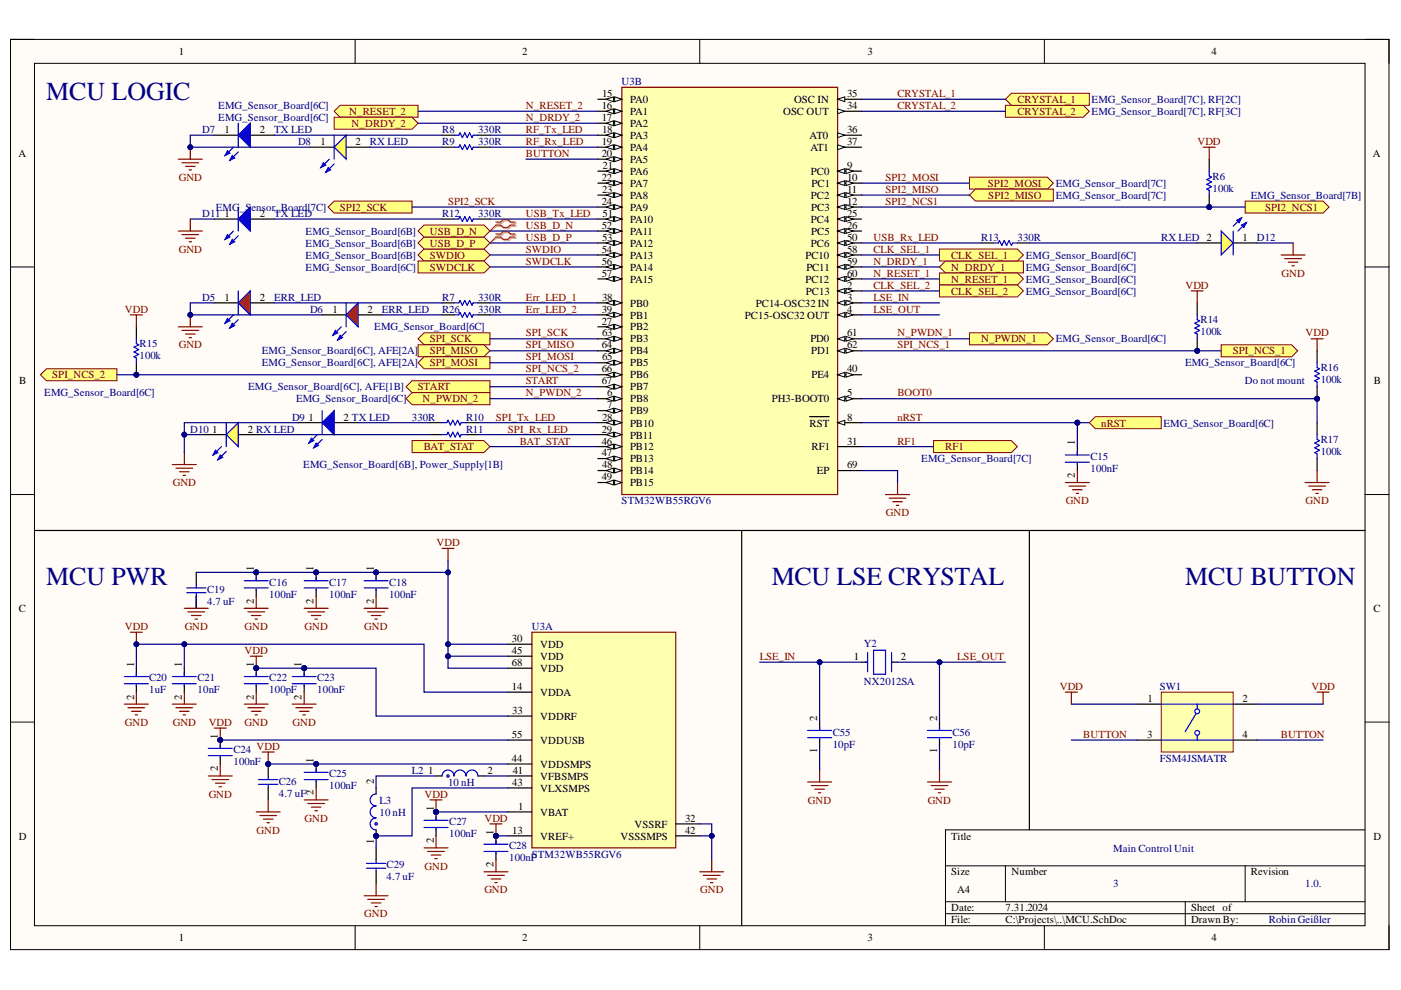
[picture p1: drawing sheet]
<svg xmlns="http://www.w3.org/2000/svg" width="297mm" height="210mm" viewBox="0 0 297 210" stroke-linecap="round" stroke-linejoin="round" font-family="sans-serif">
<defs><g id="words">
<g font-size="5.5" fill="#000080">
<text x="9.8" y="21.1">MCU LOGIC</text>
<text x="9.8" y="124">MCU PWR</text>
<text x="163.6" y="124">MCU LSE CRYSTAL</text>
<text x="251.2" y="124">MCU BUTTON</text>
</g>
<g font-size="2.3">
<text x="37.9" y="11.7">1</text>
<text x="110.7" y="11.7">2</text>
<text x="183.9" y="11.7">3</text>
<text x="256.8" y="11.7">4</text>
<text x="127.6" y="23.1">16</text>
<text x="127.7" y="20.5">15</text>
<text x="133.6" y="21.8">PA0</text>
<text x="168.3" y="21.8">OSC IN</text>
<text x="179.6" y="20.5">35</text>
<text x="179.6" y="23.1">34</text>
<text x="47.6" y="28.1">1</text>
<text x="55.1" y="28.1">2</text>
<text x="127.6" y="25.6">17</text>
<text x="127.7" y="28.1">18</text>
<text x="133.6" y="24.3">PA1</text>
<text x="133.6" y="26.9">PA2</text>
<text x="133.6" y="29.5">PA3</text>
<text x="166.1" y="24.3">OSC OUT</text>
<text x="171.6" y="29.5">AT0</text>
<text x="179.6" y="28.1">36</text>
<text x="3.9" y="33.3">A</text>
<text x="67.9" y="30.8">1</text>
<text x="75.4" y="30.8">2</text>
<text x="127.6" y="30.8">19</text>
<text x="127.6" y="33.3">20</text>
<text x="127.7" y="35.8">21</text>
<text x="133.6" y="32">PA4</text>
<text x="133.6" y="34.6">PA5</text>
<text x="171.8" y="32">AT1</text>
<text x="179.6" y="35.8">9</text>
<text x="179.6" y="30.8">37</text>
<text x="291.1" y="33.3">A</text>
<text x="127.6" y="38.4">22</text>
<text x="127.7" y="40.9">23</text>
<text x="133.6" y="37.1">PA6</text>
<text x="133.6" y="39.6">PA7</text>
<text x="171.9" y="37.1">PC0</text>
<text x="172.1" y="39.6">PC1</text>
<text x="179.6" y="38.4">10</text>
<text x="179.6" y="40.9">11</text>
<text x="47.6" y="46">1</text>
<text x="55.1" y="46">2</text>
<text x="127.6" y="43.4">24</text>
<text x="127.7" y="46">51</text>
<text x="133.6" y="42.2">PA8</text>
<text x="133.6" y="44.7">PA9</text>
<text x="133.6" y="47.2">PA10</text>
<text x="171.9" y="42.2">PC2</text>
<text x="171.9" y="47.2">PC4</text>
<text x="172" y="44.7">PC3</text>
<text x="179.6" y="43.4">12</text>
<text x="179.6" y="46">25</text>
<text x="127.6" y="48.5">52</text>
<text x="127.6" y="53.6">54</text>
<text x="127.7" y="51.1">53</text>
<text x="133.6" y="49.8">PA11</text>
<text x="133.6" y="52.3">PA12</text>
<text x="171.9" y="52.3">PC6</text>
<text x="172" y="49.8">PC5</text>
<text x="179.6" y="48.5">26</text>
<text x="179.6" y="51.1">50</text>
<text x="179.6" y="53.6">58</text>
<text x="263.4" y="51.1">1</text>
<text x="127.6" y="56.1">56</text>
<text x="127.6" y="58.7">57</text>
<text x="133.6" y="54.9">PA13</text>
<text x="133.6" y="57.4">PA14</text>
<text x="133.6" y="59.9">PA15</text>
<text x="170.8" y="54.9">PC10</text>
<text x="170.8" y="59.9">PC12</text>
<text x="171" y="57.4">PC11</text>
<text x="179.6" y="56.1">59</text>
<text x="179.6" y="58.7">60</text>
<text x="47.6" y="63.7">1</text>
<text x="55.1" y="63.7">2</text>
<text x="127.7" y="63.7">38</text>
<text x="133.6" y="65">PB0</text>
<text x="160.2" y="65">PC14-OSC32 IN</text>
<text x="170.9" y="62.5">PC13</text>
<text x="179.6" y="61.2">2</text>
<text x="179.6" y="63.7">3</text>
<text x="70.5" y="66.3">1</text>
<text x="77.9" y="66.3">2</text>
<text x="127.6" y="66.3">39</text>
<text x="127.6" y="68.8">27</text>
<text x="127.7" y="71.3">63</text>
<text x="133.6" y="67.5">PB1</text>
<text x="133.6" y="70.1">PB2</text>
<text x="157.9" y="67.5">PC15-OSC32 OUT</text>
<text x="179.6" y="66.3">4</text>
<text x="179.6" y="71.3">61</text>
<text x="127.6" y="73.9">64</text>
<text x="127.7" y="76.4">65</text>
<text x="133.6" y="72.6">PB3</text>
<text x="133.6" y="75.1">PB4</text>
<text x="133.6" y="77.7">PB5</text>
<text x="171.8" y="72.6">PD0</text>
<text x="172" y="75.1">PD1</text>
<text x="179.6" y="73.9">62</text>
<text x="4.1" y="81.5">B</text>
<text x="127.6" y="78.9">66</text>
<text x="127.6" y="81.5">67</text>
<text x="133.6" y="80.2">PB6</text>
<text x="133.6" y="82.8">PB7</text>
<text x="172.1" y="80.2">PE4</text>
<text x="179.6" y="78.9">40</text>
<text x="291.3" y="81.5">B</text>
<text x="65.4" y="89.2">1</text>
<text x="72.8" y="89.2">2 TX LED</text>
<text x="127.7" y="89.2">28</text>
<text x="128.8" y="84">6</text>
<text x="128.8" y="86.6">7</text>
<text x="133.6" y="85.3">PB8</text>
<text x="133.6" y="87.8">PB9</text>
<text x="163.6" y="85.3">PH3-BOOT0</text>
<text x="179.6" y="89.2">8</text>
<text x="179.6" y="84">5</text>
<text x="45" y="91.7">1</text>
<text x="52.5" y="91.7">2 RX LED</text>
<text x="127.6" y="91.7">29</text>
<text x="127.6" y="94.2">46</text>
<text x="133.6" y="90.4">PB10</text>
<text x="133.6" y="93">PB11</text>
<text x="133.6" y="95.5">PB12</text>
<text x="171.6" y="90.4">RST</text>
<text x="172.1" y="95.5">RF1</text>
<text x="179.6" y="94.2">31</text>
<text x="227.9" y="94.4" transform="rotate(-90 227.9 94.4)">1</text>
<text x="127.6" y="96.8">47</text>
<text x="127.6" y="101.9">49</text>
<text x="127.7" y="99.3">48</text>
<text x="133.6" y="98.1">PB13</text>
<text x="133.6" y="100.6">PB14</text>
<text x="173.2" y="100.6">EP</text>
<text x="179.6" y="99.3">69</text>
<text x="227.9" y="101.3" transform="rotate(-90 227.9 101.3)">2</text>
<text x="133.6" y="103.1">PB15</text>
<text x="53.8" y="121.1" transform="rotate(-90 53.8 121.1)">1</text>
<text x="66.5" y="121.1" transform="rotate(-90 66.5 121.1)">1</text>
<text x="79.3" y="121.1" transform="rotate(-90 79.3 121.1)">1</text>
<text x="4" y="129.7">C</text>
<text x="53.8" y="128" transform="rotate(-90 53.8 128)">2</text>
<text x="66.5" y="128" transform="rotate(-90 66.5 128)">2</text>
<text x="79.3" y="128" transform="rotate(-90 79.3 128)">2</text>
<text x="291.2" y="129.7">C</text>
<text x="108.5" y="136.1">30</text>
<text x="114.5" y="137.4">VDD</text>
<text x="28.4" y="141.4" transform="rotate(-90 28.4 141.4)">1</text>
<text x="38.6" y="141.4" transform="rotate(-90 38.6 141.4)">1</text>
<text x="53.8" y="141.4" transform="rotate(-90 53.8 141.4)">1</text>
<text x="64" y="141.4" transform="rotate(-90 64 141.4)">1</text>
<text x="108.5" y="138.6">45</text>
<text x="108.5" y="141.2">68</text>
<text x="114.5" y="139.9">VDD</text>
<text x="114.5" y="142.4">VDD</text>
<text x="181" y="139.9">1</text>
<text x="191" y="139.9">2</text>
<text x="28.4" y="148.3" transform="rotate(-90 28.4 148.3)">2</text>
<text x="38.6" y="148.3" transform="rotate(-90 38.6 148.3)">2</text>
<text x="53.8" y="148.3" transform="rotate(-90 53.8 148.3)">2</text>
<text x="64" y="148.3" transform="rotate(-90 64 148.3)">2</text>
<text x="108.5" y="146.2">14</text>
<text x="114.5" y="147.5">VDDA</text>
<text x="243.3" y="148.9">1</text>
<text x="263.4" y="148.9">2</text>
<text x="108.6" y="151.4">33</text>
<text x="114.5" y="152.7">VDDRF</text>
<text x="173.3" y="152.8" transform="rotate(-90 173.3 152.8)">2</text>
<text x="198.7" y="152.8" transform="rotate(-90 198.7 152.8)">2</text>
<text x="46.2" y="156.6" transform="rotate(-90 46.2 156.6)">1</text>
<text x="66.5" y="161.7" transform="rotate(-90 66.5 161.7)">1</text>
<text x="108.5" y="161.5">44</text>
<text x="108.5" y="156.5">55</text>
<text x="114.5" y="157.7">VDDUSB</text>
<text x="173.3" y="159.6" transform="rotate(-90 173.3 159.6)">1</text>
<text x="198.7" y="159.6" transform="rotate(-90 198.7 159.6)">1</text>
<text x="243.2" y="156.5">3</text>
<text x="263.4" y="156.5">4</text>
<text x="46.2" y="163.6" transform="rotate(-90 46.2 163.6)">2</text>
<text x="79.3" y="166.3" transform="rotate(-90 79.3 166.3)">2</text>
<text x="90.8" y="164.1">1</text>
<text x="103.4" y="164.1">2</text>
<text x="108.6" y="166.6">43</text>
<text x="108.7" y="164.1">41</text>
<text x="114.5" y="162.8">VDDSMPS</text>
<text x="114.5" y="165.3">VFBSMPS</text>
<text x="114.5" y="167.9">VLXSMPS</text>
<text x="66.5" y="168.6" transform="rotate(-90 66.5 168.6)">2</text>
<text x="92" y="171.9" transform="rotate(-90 92 171.9)">1</text>
<text x="109.9" y="171.7">1</text>
<text x="114.5" y="172.9">VBAT</text>
<text x="4" y="178">D</text>
<text x="79.3" y="178.9" transform="rotate(-90 79.3 178.9)">1</text>
<text x="92" y="178.8" transform="rotate(-90 92 178.8)">2</text>
<text x="104.6" y="177" transform="rotate(-90 104.6 177)">1</text>
<text x="108.6" y="176.7">13</text>
<text x="114.5" y="178">VREF+</text>
<text x="131.5" y="178">VSSSMPS</text>
<text x="134.5" y="175.5">VSSRF</text>
<text x="145.3" y="174.2">32</text>
<text x="145.3" y="176.7">42</text>
<text x="201.7" y="178">Title</text>
<text x="291.2" y="178">D</text>
<text x="104.6" y="183.8" transform="rotate(-90 104.6 183.8)">2</text>
<text x="201.7" y="185.6">Size</text>
<text x="214.5" y="185.6">Number</text>
<text x="265.2" y="185.6">Revision</text>
<text x="202.9" y="189.4">A4</text>
<text x="201.7" y="193.2">Date:</text>
<text x="201.7" y="195.8">File:</text>
<text x="213.2" y="193.2">7.31.2024</text>
<text x="213.2" y="195.8">C:\Projects\..\MCU.SchDoc</text>
<text x="252.5" y="193.2">Sheet of</text>
<text x="252.5" y="195.8">Drawn By:</text>
<text x="37.9" y="199.6">1</text>
<text x="110.7" y="199.6">2</text>
<text x="183.9" y="199.6">3</text>
<text x="256.8" y="199.6">4</text>
</g>
<g font-size="2.3" fill="#000080">
<text x="46.3" y="23.1">EMG_Sensor_Board[6C]</text>
<text x="131.8" y="18">U3B</text>
<text x="231.5" y="21.8">EMG_Sensor_Board[7C], RF[2C]</text>
<text x="42.9" y="28.1">D7</text>
<text x="46.3" y="25.6">EMG_Sensor_Board[6C]</text>
<text x="58.1" y="28.1">TX LED</text>
<text x="93.7" y="28.1">R8</text>
<text x="101.3" y="28.1">330R</text>
<text x="231.5" y="24.3">EMG_Sensor_Board[7C], RF[3C]</text>
<text x="63.2" y="30.8">D8</text>
<text x="78.4" y="30.8">RX LED</text>
<text x="93.7" y="30.8">R9</text>
<text x="101.3" y="30.8">330R</text>
<text x="223.8" y="39.6">EMG_Sensor_Board[7C]</text>
<text x="257.1" y="38.1">R6</text>
<text x="257.1" y="40.7">100k</text>
<text x="42.9" y="46">D11</text>
<text x="45.8" y="44.7">EMG</text>
<text x="50.8" y="44.7">_Sensor_Board[7C]</text>
<text x="58.1" y="46">TX LED</text>
<text x="93.7" y="46">R12</text>
<text x="101.3" y="46">330R</text>
<text x="223.8" y="42.2">EMG_Sensor_Board[7C]</text>
<text x="265.2" y="42.2">EMG_Sensor_Board[7B]</text>
<text x="64.8" y="52.3">EMG_Sensor_Board[6B]</text>
<text x="64.8" y="49.8">EMG_Sensor_Board[6B]</text>
<text x="208" y="51.1">R13</text>
<text x="215.7" y="51.1">330R</text>
<text x="246.2" y="51.1">RX LED 2</text>
<text x="266.5" y="51.1">D12</text>
<text x="64.8" y="54.9">EMG_Sensor_Board[6B]</text>
<text x="64.8" y="57.4">EMG_Sensor_Board[6C]</text>
<text x="217.5" y="57.4">EMG_Sensor_Board[6C]</text>
<text x="217.5" y="59.9">EMG_Sensor_Board[6C]</text>
<text x="217.5" y="54.9">EMG_Sensor_Board[6C]</text>
<text x="42.9" y="63.7">D5</text>
<text x="58.1" y="63.7">ERR_LED</text>
<text x="93.7" y="63.7">R7</text>
<text x="101.3" y="63.7">330R</text>
<text x="217.5" y="62.5">EMG_Sensor_Board[6C]</text>
<text x="65.7" y="66.3">D6</text>
<text x="79.4" y="70.1">EMG_Sensor_Board[6C]</text>
<text x="81" y="66.3">ERR_LED</text>
<text x="93.7" y="66.3">R26</text>
<text x="101.3" y="66.3">330R</text>
<text x="254.5" y="68.6">R14</text>
<text x="254.5" y="71.1">100k</text>
<text x="29.6" y="73.6">R15</text>
<text x="29.6" y="76.2">100k</text>
<text x="55.5" y="75.1">EMG_Sensor_Board[6C], AFE[2A]</text>
<text x="55.5" y="77.7">EMG_Sensor_Board[6C], AFE[2A]</text>
<text x="223.8" y="72.6">EMG_Sensor_Board[6C]</text>
<text x="251.2" y="77.7">EMG_Sensor_Board[6C]</text>
<text x="52.6" y="82.8">EMG_Sensor_Board[6C], AFE[1B]</text>
<text x="263.9" y="81.5">Do not mount</text>
<text x="280" y="78.7">R16</text>
<text x="280" y="81.2">100k</text>
<text x="9.4" y="84">EMG_Sensor_Board[6C]</text>
<text x="61.9" y="89.2">D9</text>
<text x="62.8" y="85.3">EMG_Sensor_Board[6C]</text>
<text x="87.3" y="89.2">330R</text>
<text x="98.8" y="89.2">R10</text>
<text x="40.4" y="91.7">D10</text>
<text x="96.9" y="95">R</text>
<text x="98.8" y="91.7">R11</text>
<text x="246.7" y="90.4">EMG_Sensor_Board[6C]</text>
<text x="280" y="94">R17</text>
<text x="64.3" y="99.3">EMG_Sensor_Board[6B], Power_Supply[1B]</text>
<text x="195.3" y="98.1">EMG_Sensor_Board[7C]</text>
<text x="231.2" y="97.5">C15</text>
<text x="231.2" y="100.1">100nF</text>
<text x="280" y="96.5">100k</text>
<text x="131.8" y="106.9">STM32WB55RGV6</text>
<text x="43.9" y="125.7">C19</text>
<text x="57.1" y="124.2">C16</text>
<text x="69.8" y="124.2">C17</text>
<text x="82.5" y="124.2">C18</text>
<text x="43.9" y="128.2">4.7 uF</text>
<text x="57.1" y="126.7">100nF</text>
<text x="69.8" y="126.7">100nF</text>
<text x="82.5" y="126.7">100nF</text>
<text x="112.8" y="133.6">U3A</text>
<text x="183.1" y="137.1">Y2</text>
<text x="31.6" y="144.5">C20</text>
<text x="31.6" y="147">1uF</text>
<text x="41.9" y="144.5">C21</text>
<text x="41.9" y="147">10nF</text>
<text x="57.1" y="144.5">C22</text>
<text x="57.1" y="147">100pF</text>
<text x="67.3" y="144.5">C23</text>
<text x="67.3" y="147">100nF</text>
<text x="183.1" y="145.2">NX2012SA</text>
<text x="245.9" y="146.2">SW1</text>
<text x="176.6" y="156">C55</text>
<text x="201.9" y="156">C56</text>
<text x="49.5" y="159.8">C24</text>
<text x="176.6" y="158.5">10pF</text>
<text x="201.9" y="158.5">10pF</text>
<text x="245.9" y="161.5">FSM4JSMATR</text>
<text x="49.5" y="162.3">100nF</text>
<text x="59.1" y="166.3">C26</text>
<text x="69.8" y="164.8">C25</text>
<text x="69.8" y="167.4">100nF</text>
<text x="87.3" y="164.1">L2</text>
<text x="95" y="166.6">10 nH</text>
<text x="59.1" y="168.9">4.7 uF</text>
<text x="80.5" y="170.4">L3</text>
<text x="80.5" y="172.9">10 nH</text>
<text x="95.3" y="175">C27</text>
<text x="95.3" y="177.5">100nF</text>
<text x="82" y="184.1">C29</text>
<text x="107.9" y="180">C28</text>
<text x="107.9" y="182.6">100nF</text>
<text x="112.8" y="181.8">STM32WB55RGV6</text>
<text x="236" y="180.6">Main Control Unit</text>
<text x="82" y="186.6">4.7 uF</text>
<text x="236" y="188.2">3</text>
<text x="276.7" y="188.2">1.0.</text>
<text x="269" y="195.8">Robin Geißler</text>
</g>
<g font-size="2.3" fill="#800000">
<text x="111.5" y="23.1">N_RESET_2</text>
<text x="190.3" y="20.5">CRYSTAL_1</text>
<text x="190.3" y="23.1">CRYSTAL_2</text>
<text x="215.7" y="21.8">CRYSTAL_1</text>
<text x="74" y="24.3">N_RESET_2</text>
<text x="74.5" y="26.9">N_DRDY_2</text>
<text x="111.5" y="28.1">RF_Tx_LED</text>
<text x="111.5" y="25.6">N_DRDY_2</text>
<text x="215.7" y="24.3">CRYSTAL_2</text>
<text x="111.5" y="30.8">RF_Rx_LED</text>
<text x="111.5" y="33.3">BUTTON</text>
<text x="253.9" y="30.8">VDD</text>
<text x="37.9" y="38.4">GND</text>
<text x="187.7" y="40.9">SPI2_MISO</text>
<text x="187.7" y="38.4">SPI2_MOSI</text>
<text x="209.5" y="39.6">SPI2_MOSI</text>
<text x="72.1" y="44.7">SPI2_SCK</text>
<text x="95" y="43.4">SPI2_SCK</text>
<text x="111.5" y="46">USB_Tx_LED</text>
<text x="187.7" y="43.4">SPI2_NCS1</text>
<text x="209.5" y="42.2">SPI2_MISO</text>
<text x="268.3" y="44.7">SPI2_NCS1</text>
<text x="37.9" y="53.6">GND</text>
<text x="91.1" y="52.3">USB_D_P</text>
<text x="91.1" y="49.8">USB_D_N</text>
<text x="111.5" y="48.5">USB_D_N</text>
<text x="111.5" y="51.1">USB_D_P</text>
<text x="111.5" y="53.6">SWDIO</text>
<text x="185.2" y="51.1">USB_Rx_LED</text>
<text x="185.2" y="53.6">CLK_SEL_1</text>
<text x="91.1" y="54.9">SWDIO</text>
<text x="91.1" y="57.4">SWDCLK</text>
<text x="111.5" y="56.1">SWDCLK</text>
<text x="185.2" y="56.1">N_DRDY_1</text>
<text x="185.2" y="58.7">N_RESET_1</text>
<text x="201.7" y="57.4">N_DRDY_1</text>
<text x="201.7" y="59.9">N_RESET_1</text>
<text x="201.7" y="54.9">CLK_SEL_1</text>
<text x="271.7" y="58.7">GND</text>
<text x="111.5" y="63.7">Err_LED_1</text>
<text x="185.2" y="61.2">CLK_SEL_2</text>
<text x="185.2" y="63.7">LSE_IN</text>
<text x="201.7" y="62.5">CLK_SEL_2</text>
<text x="251.3" y="61.2">VDD</text>
<text x="26.5" y="66.3">VDD</text>
<text x="111.5" y="71.3">SPI_SCK</text>
<text x="111.5" y="66.3">Err_LED_2</text>
<text x="185.2" y="66.3">LSE_OUT</text>
<text x="190.3" y="71.3">N_PWDN_1</text>
<text x="276.8" y="71.3">VDD</text>
<text x="37.9" y="73.9">GND</text>
<text x="91.1" y="72.6">SPI_SCK</text>
<text x="91.1" y="75.1">SPI_MISO</text>
<text x="91.1" y="77.7">SPI_MOSI</text>
<text x="111.5" y="73.9">SPI_MISO</text>
<text x="111.5" y="76.4">SPI_MOSI</text>
<text x="190.3" y="73.9">SPI_NCS_1</text>
<text x="208" y="72.6">N_PWDN_1</text>
<text x="261.4" y="75.1">SPI_NCS_1</text>
<text x="11.1" y="80.2">SPI_NCS_2</text>
<text x="88.6" y="82.8">START</text>
<text x="111.5" y="81.5">START</text>
<text x="111.5" y="78.9">SPI_NCS_2</text>
<text x="89.6" y="85.3">N_PWDN_2</text>
<text x="105.2" y="89.2">SPI_Tx_LED</text>
<text x="111.5" y="84">N_PWDN_2</text>
<text x="190.3" y="89.2">nRST</text>
<text x="190.3" y="84">BOOT0</text>
<text x="89.8" y="95.5">BAT3_3S0TAT</text>
<text x="107.7" y="91.7">SPI_Rx_LED</text>
<text x="110.2" y="94.2">BAT_STAT</text>
<text x="190.3" y="94.2">RF1</text>
<text x="200.4" y="95.5">RF1</text>
<text x="233.5" y="90.4">nRST</text>
<text x="36.6" y="103.1">GND</text>
<text x="226" y="106.9">GND</text>
<text x="276.8" y="106.9">GND</text>
<text x="187.8" y="109.5">GND</text>
<text x="92.5" y="115.8">VDD</text>
<text x="26.5" y="133.6">VDD</text>
<text x="39.2" y="133.6">GND</text>
<text x="51.9" y="133.6">GND</text>
<text x="64.5" y="133.6">GND</text>
<text x="77.2" y="133.6">GND</text>
<text x="51.9" y="138.6">VDD</text>
<text x="161.1" y="139.9">LSE_IN</text>
<text x="202.9" y="139.9">LSE_OUT</text>
<text x="224.7" y="146.2">VDD</text>
<text x="278.1" y="146.2">VDD</text>
<text x="26.5" y="153.9">GND</text>
<text x="36.6" y="153.9">GND</text>
<text x="44.2" y="153.9">VDD</text>
<text x="51.9" y="153.9">GND</text>
<text x="62" y="153.9">GND</text>
<text x="54.4" y="159">VDD</text>
<text x="229.7" y="156.5">BUTTON</text>
<text x="271.6" y="156.5">BUTTON</text>
<text x="44.2" y="169.1">GND</text>
<text x="90" y="169.1">VDD</text>
<text x="171.3" y="170.4">GND</text>
<text x="196.7" y="170.4">GND</text>
<text x="54.4" y="176.7">GND</text>
<text x="64.5" y="174.2">GND</text>
<text x="102.7" y="174.2">VDD</text>
<text x="90" y="184.4">GND</text>
<text x="102.7" y="189.4">GND</text>
<text x="148.5" y="189.4">GND</text>
<text x="77.2" y="194.5">GND</text>
</g>
</g></defs>
<path d="M2.2 8.4h292.3v192.9h-292.3z" fill-rule="evenodd" fill="#fffcf8"/>
<path d="M2.2 8.4h292.3v192.9h-292.3z" fill="none" stroke="#000" stroke-width=".21"/>
<path d="M7.3 13.4h282.1v182.9h-282.1z" fill-rule="evenodd" fill="#fffcf8"/>
<g fill="none" stroke="#000" stroke-width=".21">
<path d="M2.2 8.4h5.1M7.3 13.4h282.1v182.9h-282.1zM75.3 8.4v5M148.4 8.4v5M221.4 8.4v5M289.4 8.4h5.1v5M2.2 56.6h5.1M289.4 56.6h5.1M2.2 104.9h5.1M289.4 104.9h5.1M2.2 153.1h5.1M289.4 153.1h5.1"/>
<path d="M289.4 176h-88.9v20.3M75.3 196.3v5M148.4 196.3v5M200.5 183.6h88.9M200.5 191.2h88.9M200.5 193.7h88.9M213.2 183.6v7.6M221.4 196.3v5M251.3 191.2v5.1M264 183.6v7.6M294.5 196.3v5"/>
</g>
<path d="M112.8 134h30.5v45.8h-30.5z" fill-rule="evenodd" fill="#ffffb0"/>
<path d="M112.8 134h30.5v45.8h-30.5z" fill="none" stroke="#800000" stroke-width=".25"/>
<g fill="none" stroke="#000" stroke-width=".25">
<path d="M107.7 136.6h5.1M107.7 139.1h5.1M107.7 141.7h5.1M107.7 146.7h5.1M107.7 151.8h5.1M107.7 156.9h5.1M107.7 162h5.1M107.7 172.1h5.1M107.7 164.5h5.1M107.7 167.1h5.1M107.7 177.2h5.1M143.3 177.2h5.1"/>
<path d="M143.3 174.7h5.1"/>
</g>
<path d="M131.8 18.5h45.8v86.4h-45.8z" fill-rule="evenodd" fill="#ffffb0"/>
<path d="M131.8 18.5h45.8v86.4h-45.8z" fill="none" stroke="#800000" stroke-width=".25"/>
<path d="M177.6 36.3h5.1" fill="none" stroke="#000" stroke-width=".25"/>
<path d="M177.6 36.3l1.5-.5v1z" fill="#f8fcff"/>
<path d="M177.6 36.3l1.5-.5v1z" fill="none" stroke="#000" stroke-width=".21"/>
<path d="M179.4 35.8l1.5 .5-1.5 .5z" fill="#f8fcff"/>
<path d="M179.4 35.8l1.5 .5-1.5 .5z" fill="none" stroke="#000" stroke-width=".21"/>
<path d="M177.6 38.8h5.1" fill="none" stroke="#000" stroke-width=".25"/>
<path d="M177.6 38.8l1.5-.5v1z" fill="#f8fcff"/>
<path d="M177.6 38.8l1.5-.5v1z" fill="none" stroke="#000" stroke-width=".21"/>
<path d="M179.4 38.3l1.5 .5-1.5 .5z" fill="#f8fcff"/>
<path d="M179.4 38.3l1.5 .5-1.5 .5z" fill="none" stroke="#000" stroke-width=".21"/>
<path d="M177.6 41.4h5.1" fill="none" stroke="#000" stroke-width=".25"/>
<path d="M177.6 41.4l1.5-.5v1z" fill="#f8fcff"/>
<path d="M177.6 41.4l1.5-.5v1z" fill="none" stroke="#000" stroke-width=".21"/>
<path d="M179.4 40.9l1.5 .5-1.5 .5z" fill="#f8fcff"/>
<path d="M179.4 40.9l1.5 .5-1.5 .5z" fill="none" stroke="#000" stroke-width=".21"/>
<path d="M177.6 43.9h5.1" fill="none" stroke="#000" stroke-width=".25"/>
<path d="M177.6 43.9l1.5-.5v1z" fill="#f8fcff"/>
<path d="M177.6 43.9l1.5-.5v1z" fill="none" stroke="#000" stroke-width=".21"/>
<path d="M179.4 43.4l1.5 .5-1.5 .5z" fill="#f8fcff"/>
<path d="M179.4 43.4l1.5 .5-1.5 .5z" fill="none" stroke="#000" stroke-width=".21"/>
<path d="M177.6 46.4h5.1" fill="none" stroke="#000" stroke-width=".25"/>
<path d="M177.6 46.4l1.5-.5v1.1z" fill="#f8fcff"/>
<path d="M177.6 46.4l1.5-.5v1.1z" fill="none" stroke="#000" stroke-width=".21"/>
<path d="M179.4 45.9l1.5 .5-1.5 .6z" fill="#f8fcff"/>
<path d="M179.4 45.9l1.5 .5-1.5 .6z" fill="none" stroke="#000" stroke-width=".21"/>
<path d="M177.6 49h5.1" fill="none" stroke="#000" stroke-width=".25"/>
<path d="M177.6 49l1.5-.5v1z" fill="#f8fcff"/>
<path d="M177.6 49l1.5-.5v1z" fill="none" stroke="#000" stroke-width=".21"/>
<path d="M179.4 48.5l1.5 .5-1.5 .5z" fill="#f8fcff"/>
<path d="M179.4 48.5l1.5 .5-1.5 .5z" fill="none" stroke="#000" stroke-width=".21"/>
<path d="M177.6 51.5h5.1" fill="none" stroke="#000" stroke-width=".25"/>
<path d="M177.6 51.5l1.5-.5v1z" fill="#f8fcff"/>
<path d="M177.6 51.5l1.5-.5v1z" fill="none" stroke="#000" stroke-width=".21"/>
<path d="M179.4 51l1.5 .5-1.5 .5z" fill="#f8fcff"/>
<path d="M179.4 51l1.5 .5-1.5 .5z" fill="none" stroke="#000" stroke-width=".21"/>
<path d="M177.6 54.1h5.1" fill="none" stroke="#000" stroke-width=".25"/>
<path d="M177.6 54.1l1.5-.5v1z" fill="#f8fcff"/>
<path d="M177.6 54.1l1.5-.5v1z" fill="none" stroke="#000" stroke-width=".21"/>
<path d="M179.4 53.6l1.5 .5-1.5 .5z" fill="#f8fcff"/>
<path d="M179.4 53.6l1.5 .5-1.5 .5z" fill="none" stroke="#000" stroke-width=".21"/>
<path d="M177.6 56.6h5.1" fill="none" stroke="#000" stroke-width=".25"/>
<path d="M177.6 56.6l1.5-.5v1z" fill="#f8fcff"/>
<path d="M177.6 56.6l1.5-.5v1z" fill="none" stroke="#000" stroke-width=".21"/>
<path d="M179.4 56.1l1.5 .5-1.5 .5z" fill="#f8fcff"/>
<path d="M179.4 56.1l1.5 .5-1.5 .5z" fill="none" stroke="#000" stroke-width=".21"/>
<path d="M177.6 59.1h5.1" fill="none" stroke="#000" stroke-width=".25"/>
<path d="M177.6 59.1l1.5-.5v1.1z" fill="#f8fcff"/>
<path d="M177.6 59.1l1.5-.5v1.1z" fill="none" stroke="#000" stroke-width=".21"/>
<path d="M179.4 58.6l1.5 .5-1.5 .6z" fill="#f8fcff"/>
<path d="M179.4 58.6l1.5 .5-1.5 .6z" fill="none" stroke="#000" stroke-width=".21"/>
<path d="M177.6 61.7h5.1" fill="none" stroke="#000" stroke-width=".25"/>
<path d="M177.6 61.7l1.5-.5v1z" fill="#f8fcff"/>
<path d="M177.6 61.7l1.5-.5v1z" fill="none" stroke="#000" stroke-width=".21"/>
<path d="M179.4 61.2l1.5 .5-1.5 .5z" fill="#f8fcff"/>
<path d="M179.4 61.2l1.5 .5-1.5 .5z" fill="none" stroke="#000" stroke-width=".21"/>
<path d="M177.6 64.2h5.1" fill="none" stroke="#000" stroke-width=".25"/>
<path d="M177.6 64.2l1.5-.5v1z" fill="#f8fcff"/>
<path d="M177.6 64.2l1.5-.5v1z" fill="none" stroke="#000" stroke-width=".21"/>
<path d="M179.4 63.7l1.5 .5-1.5 .5z" fill="#f8fcff"/>
<path d="M179.4 63.7l1.5 .5-1.5 .5z" fill="none" stroke="#000" stroke-width=".21"/>
<path d="M177.6 66.8h5.1" fill="none" stroke="#000" stroke-width=".25"/>
<path d="M177.6 66.8l1.5-.6v1.1z" fill="#f8fcff"/>
<path d="M177.6 66.8l1.5-.6v1.1z" fill="none" stroke="#000" stroke-width=".21"/>
<path d="M179.4 66.2l1.5 .6-1.5 .5z" fill="#f8fcff"/>
<path d="M179.4 66.2l1.5 .6-1.5 .5z" fill="none" stroke="#000" stroke-width=".21"/>
<path d="M126.8 64.2h5" fill="none" stroke="#000" stroke-width=".25"/>
<path d="M130.3 63.7l1.5 .5-1.5 .5z" fill="#f8fcff"/>
<path d="M130.3 63.7l1.5 .5-1.5 .5z" fill="none" stroke="#000" stroke-width=".21"/>
<path d="M128.5 64.2l1.6-.5v1z" fill="#f8fcff"/>
<path d="M128.5 64.2l1.6-.5v1z" fill="none" stroke="#000" stroke-width=".21"/>
<path d="M126.8 66.8h5" fill="none" stroke="#000" stroke-width=".25"/>
<path d="M130.3 66.2l1.5 .6-1.5 .5z" fill="#f8fcff"/>
<path d="M130.3 66.2l1.5 .6-1.5 .5z" fill="none" stroke="#000" stroke-width=".21"/>
<path d="M128.5 66.8l1.6-.6v1.1z" fill="#f8fcff"/>
<path d="M128.5 66.8l1.6-.6v1.1z" fill="none" stroke="#000" stroke-width=".21"/>
<path d="M126.8 69.3h5" fill="none" stroke="#000" stroke-width=".25"/>
<path d="M130.3 68.8l1.5 .5-1.5 .5z" fill="#f8fcff"/>
<path d="M130.3 68.8l1.5 .5-1.5 .5z" fill="none" stroke="#000" stroke-width=".21"/>
<path d="M128.5 69.3l1.6-.5v1z" fill="#f8fcff"/>
<path d="M128.5 69.3l1.6-.5v1z" fill="none" stroke="#000" stroke-width=".21"/>
<path d="M126.8 71.8h5" fill="none" stroke="#000" stroke-width=".25"/>
<path d="M130.3 71.3l1.5 .5-1.5 .5z" fill="#f8fcff"/>
<path d="M130.3 71.3l1.5 .5-1.5 .5z" fill="none" stroke="#000" stroke-width=".21"/>
<path d="M128.5 71.8l1.6-.5v1z" fill="#f8fcff"/>
<path d="M128.5 71.8l1.6-.5v1z" fill="none" stroke="#000" stroke-width=".21"/>
<path d="M126.8 74.4h5" fill="none" stroke="#000" stroke-width=".25"/>
<path d="M130.3 73.9l1.5 .5-1.5 .5z" fill="#f8fcff"/>
<path d="M130.3 73.9l1.5 .5-1.5 .5z" fill="none" stroke="#000" stroke-width=".21"/>
<path d="M128.5 74.4l1.6-.5v1z" fill="#f8fcff"/>
<path d="M128.5 74.4l1.6-.5v1z" fill="none" stroke="#000" stroke-width=".21"/>
<path d="M126.8 76.9h5" fill="none" stroke="#000" stroke-width=".25"/>
<path d="M130.3 76.4l1.5 .5-1.5 .5z" fill="#f8fcff"/>
<path d="M130.3 76.4l1.5 .5-1.5 .5z" fill="none" stroke="#000" stroke-width=".21"/>
<path d="M128.5 76.9l1.6-.5v1z" fill="#f8fcff"/>
<path d="M128.5 76.9l1.6-.5v1z" fill="none" stroke="#000" stroke-width=".21"/>
<path d="M126.8 79.5h5" fill="none" stroke="#000" stroke-width=".25"/>
<path d="M130.3 78.9l1.5 .6-1.5 .5z" fill="#f8fcff"/>
<path d="M130.3 78.9l1.5 .6-1.5 .5z" fill="none" stroke="#000" stroke-width=".21"/>
<path d="M128.5 79.5l1.6-.6v1.1z" fill="#f8fcff"/>
<path d="M128.5 79.5l1.6-.6v1.1z" fill="none" stroke="#000" stroke-width=".21"/>
<path d="M126.8 82h5" fill="none" stroke="#000" stroke-width=".25"/>
<path d="M130.3 81.5l1.5 .5-1.5 .5z" fill="#f8fcff"/>
<path d="M130.3 81.5l1.5 .5-1.5 .5z" fill="none" stroke="#000" stroke-width=".21"/>
<path d="M128.5 82l1.6-.5v1z" fill="#f8fcff"/>
<path d="M128.5 82l1.6-.5v1z" fill="none" stroke="#000" stroke-width=".21"/>
<path d="M126.8 84.5h5" fill="none" stroke="#000" stroke-width=".25"/>
<path d="M130.3 84l1.5 .5-1.5 .5z" fill="#f8fcff"/>
<path d="M130.3 84l1.5 .5-1.5 .5z" fill="none" stroke="#000" stroke-width=".21"/>
<path d="M128.5 84.5l1.6-.5v1z" fill="#f8fcff"/>
<path d="M128.5 84.5l1.6-.5v1z" fill="none" stroke="#000" stroke-width=".21"/>
<path d="M126.8 87.1h5" fill="none" stroke="#000" stroke-width=".25"/>
<path d="M130.3 86.6l1.5 .5-1.5 .5z" fill="#f8fcff"/>
<path d="M130.3 86.6l1.5 .5-1.5 .5z" fill="none" stroke="#000" stroke-width=".21"/>
<path d="M128.5 87.1l1.6-.5v1z" fill="#f8fcff"/>
<path d="M128.5 87.1l1.6-.5v1z" fill="none" stroke="#000" stroke-width=".21"/>
<path d="M126.8 89.6h5" fill="none" stroke="#000" stroke-width=".25"/>
<path d="M130.3 89.1l1.5 .5-1.5 .5z" fill="#f8fcff"/>
<path d="M130.3 89.1l1.5 .5-1.5 .5z" fill="none" stroke="#000" stroke-width=".21"/>
<path d="M128.5 89.6l1.6-.5v1z" fill="#f8fcff"/>
<path d="M128.5 89.6l1.6-.5v1z" fill="none" stroke="#000" stroke-width=".21"/>
<path d="M126.8 92.2h5" fill="none" stroke="#000" stroke-width=".25"/>
<path d="M130.3 91.6l1.5 .6-1.5 .5z" fill="#f8fcff"/>
<path d="M130.3 91.6l1.5 .6-1.5 .5z" fill="none" stroke="#000" stroke-width=".21"/>
<path d="M128.5 92.2l1.6-.6v1.1z" fill="#f8fcff"/>
<path d="M128.5 92.2l1.6-.6v1.1z" fill="none" stroke="#000" stroke-width=".21"/>
<path d="M126.8 94.7h5" fill="none" stroke="#000" stroke-width=".25"/>
<path d="M130.3 94.2l1.5 .5-1.5 .5z" fill="#f8fcff"/>
<path d="M130.3 94.2l1.5 .5-1.5 .5z" fill="none" stroke="#000" stroke-width=".21"/>
<path d="M128.5 94.7l1.6-.5v1z" fill="#f8fcff"/>
<path d="M128.5 94.7l1.6-.5v1z" fill="none" stroke="#000" stroke-width=".21"/>
<path d="M126.8 97.2h5" fill="none" stroke="#000" stroke-width=".25"/>
<path d="M130.3 96.7l1.5 .5-1.5 .5z" fill="#f8fcff"/>
<path d="M130.3 96.7l1.5 .5-1.5 .5z" fill="none" stroke="#000" stroke-width=".21"/>
<path d="M128.5 97.2l1.6-.5v1z" fill="#f8fcff"/>
<path d="M128.5 97.2l1.6-.5v1z" fill="none" stroke="#000" stroke-width=".21"/>
<path d="M126.8 99.8h5" fill="none" stroke="#000" stroke-width=".25"/>
<path d="M130.3 99.3l1.5 .5-1.5 .5z" fill="#f8fcff"/>
<path d="M130.3 99.3l1.5 .5-1.5 .5z" fill="none" stroke="#000" stroke-width=".21"/>
<path d="M128.5 99.8l1.6-.5v1z" fill="#f8fcff"/>
<path d="M128.5 99.8l1.6-.5v1z" fill="none" stroke="#000" stroke-width=".21"/>
<path d="M126.8 102.3h5" fill="none" stroke="#000" stroke-width=".25"/>
<path d="M130.3 101.8l1.5 .5-1.5 .5z" fill="#f8fcff"/>
<path d="M130.3 101.8l1.5 .5-1.5 .5z" fill="none" stroke="#000" stroke-width=".21"/>
<path d="M128.5 102.3l1.6-.5v1z" fill="#f8fcff"/>
<path d="M128.5 102.3l1.6-.5v1z" fill="none" stroke="#000" stroke-width=".21"/>
<path d="M177.6 89.6h5.1" fill="none" stroke="#000" stroke-width=".25"/>
<path d="M177.6 89.6l1.5-.5v1z" fill="#f8fcff"/>
<path d="M177.6 89.6l1.5-.5v1z" fill="none" stroke="#000" stroke-width=".21"/>
<path d="M177.6 79.5h5.1M171.7 88.3h4.1" fill="none" stroke="#000" stroke-width=".25"/>
<path d="M177.6 79.5l1.5-.6v1.1z" fill="#f8fcff"/>
<path d="M177.6 79.5l1.5-.6v1.1z" fill="none" stroke="#000" stroke-width=".21"/>
<path d="M179.4 78.9l1.5 .6-1.5 .5z" fill="#f8fcff"/>
<path d="M179.4 78.9l1.5 .6-1.5 .5z" fill="none" stroke="#000" stroke-width=".21"/>
<path d="M177.6 84.5h5.1" fill="none" stroke="#000" stroke-width=".25"/>
<path d="M177.6 84.5l1.5-.5v1z" fill="#f8fcff"/>
<path d="M177.6 84.5l1.5-.5v1z" fill="none" stroke="#000" stroke-width=".21"/>
<path d="M179.4 84l1.5 .5-1.5 .5z" fill="#f8fcff"/>
<path d="M179.4 84l1.5 .5-1.5 .5z" fill="none" stroke="#000" stroke-width=".21"/>
<path d="M126.8 21h5M177.6 94.7h5.1" fill="none" stroke="#000" stroke-width=".25"/>
<path d="M130.3 20.5l1.5 .5-1.5 .6z" fill="#f8fcff"/>
<path d="M130.3 20.5l1.5 .5-1.5 .6z" fill="none" stroke="#000" stroke-width=".21"/>
<path d="M128.5 21l1.6-.5v1.1z" fill="#f8fcff"/>
<path d="M128.5 21l1.6-.5v1.1z" fill="none" stroke="#000" stroke-width=".21"/>
<path d="M126.8 23.6h5" fill="none" stroke="#000" stroke-width=".25"/>
<path d="M130.3 23.1l1.5 .5-1.5 .5z" fill="#f8fcff"/>
<path d="M130.3 23.1l1.5 .5-1.5 .5z" fill="none" stroke="#000" stroke-width=".21"/>
<path d="M128.5 23.6l1.6-.5v1z" fill="#f8fcff"/>
<path d="M128.5 23.6l1.6-.5v1z" fill="none" stroke="#000" stroke-width=".21"/>
<path d="M126.8 26.1h5" fill="none" stroke="#000" stroke-width=".25"/>
<path d="M130.3 25.6l1.5 .5-1.5 .5z" fill="#f8fcff"/>
<path d="M130.3 25.6l1.5 .5-1.5 .5z" fill="none" stroke="#000" stroke-width=".21"/>
<path d="M128.5 26.1l1.6-.5v1z" fill="#f8fcff"/>
<path d="M128.5 26.1l1.6-.5v1z" fill="none" stroke="#000" stroke-width=".21"/>
<path d="M126.8 28.7h5" fill="none" stroke="#000" stroke-width=".25"/>
<path d="M130.3 28.2l1.5 .5-1.5 .5z" fill="#f8fcff"/>
<path d="M130.3 28.2l1.5 .5-1.5 .5z" fill="none" stroke="#000" stroke-width=".21"/>
<path d="M128.5 28.7l1.6-.5v1z" fill="#f8fcff"/>
<path d="M128.5 28.7l1.6-.5v1z" fill="none" stroke="#000" stroke-width=".21"/>
<path d="M126.8 31.2h5" fill="none" stroke="#000" stroke-width=".25"/>
<path d="M130.3 30.7l1.5 .5-1.5 .5z" fill="#f8fcff"/>
<path d="M130.3 30.7l1.5 .5-1.5 .5z" fill="none" stroke="#000" stroke-width=".21"/>
<path d="M128.5 31.2l1.6-.5v1z" fill="#f8fcff"/>
<path d="M128.5 31.2l1.6-.5v1z" fill="none" stroke="#000" stroke-width=".21"/>
<path d="M126.8 33.7h5" fill="none" stroke="#000" stroke-width=".25"/>
<path d="M130.3 33.2l1.5 .5-1.5 .6z" fill="#f8fcff"/>
<path d="M130.3 33.2l1.5 .5-1.5 .6z" fill="none" stroke="#000" stroke-width=".21"/>
<path d="M128.5 33.7l1.6-.5v1.1z" fill="#f8fcff"/>
<path d="M128.5 33.7l1.6-.5v1.1z" fill="none" stroke="#000" stroke-width=".21"/>
<path d="M126.8 36.3h5" fill="none" stroke="#000" stroke-width=".25"/>
<path d="M130.3 35.8l1.5 .5-1.5 .5z" fill="#f8fcff"/>
<path d="M130.3 35.8l1.5 .5-1.5 .5z" fill="none" stroke="#000" stroke-width=".21"/>
<path d="M128.5 36.3l1.6-.5v1z" fill="#f8fcff"/>
<path d="M128.5 36.3l1.6-.5v1z" fill="none" stroke="#000" stroke-width=".21"/>
<path d="M126.8 38.8h5" fill="none" stroke="#000" stroke-width=".25"/>
<path d="M130.3 38.3l1.5 .5-1.5 .5z" fill="#f8fcff"/>
<path d="M130.3 38.3l1.5 .5-1.5 .5z" fill="none" stroke="#000" stroke-width=".21"/>
<path d="M128.5 38.8l1.6-.5v1z" fill="#f8fcff"/>
<path d="M128.5 38.8l1.6-.5v1z" fill="none" stroke="#000" stroke-width=".21"/>
<path d="M126.8 41.4h5" fill="none" stroke="#000" stroke-width=".25"/>
<path d="M130.3 40.9l1.5 .5-1.5 .5z" fill="#f8fcff"/>
<path d="M130.3 40.9l1.5 .5-1.5 .5z" fill="none" stroke="#000" stroke-width=".21"/>
<path d="M128.5 41.4l1.6-.5v1z" fill="#f8fcff"/>
<path d="M128.5 41.4l1.6-.5v1z" fill="none" stroke="#000" stroke-width=".21"/>
<path d="M126.8 43.9h5" fill="none" stroke="#000" stroke-width=".25"/>
<path d="M130.3 43.4l1.5 .5-1.5 .5z" fill="#f8fcff"/>
<path d="M130.3 43.4l1.5 .5-1.5 .5z" fill="none" stroke="#000" stroke-width=".21"/>
<path d="M128.5 43.9l1.6-.5v1z" fill="#f8fcff"/>
<path d="M128.5 43.9l1.6-.5v1z" fill="none" stroke="#000" stroke-width=".21"/>
<path d="M126.8 46.4h5" fill="none" stroke="#000" stroke-width=".25"/>
<path d="M130.3 45.9l1.5 .5-1.5 .5z" fill="#f8fcff"/>
<path d="M130.3 45.9l1.5 .5-1.5 .5z" fill="none" stroke="#000" stroke-width=".21"/>
<path d="M128.5 46.4l1.6-.5v1z" fill="#f8fcff"/>
<path d="M128.5 46.4l1.6-.5v1z" fill="none" stroke="#000" stroke-width=".21"/>
<path d="M126.8 49h5" fill="none" stroke="#000" stroke-width=".25"/>
<path d="M130.3 48.5l1.5 .5-1.5 .5z" fill="#f8fcff"/>
<path d="M130.3 48.5l1.5 .5-1.5 .5z" fill="none" stroke="#000" stroke-width=".21"/>
<path d="M128.5 49l1.6-.5v1z" fill="#f8fcff"/>
<path d="M128.5 49l1.6-.5v1z" fill="none" stroke="#000" stroke-width=".21"/>
<path d="M126.8 51.5h5" fill="none" stroke="#000" stroke-width=".25"/>
<path d="M130.3 51l1.5 .5-1.5 .5z" fill="#f8fcff"/>
<path d="M130.3 51l1.5 .5-1.5 .5z" fill="none" stroke="#000" stroke-width=".21"/>
<path d="M128.5 51.5l1.6-.5v1z" fill="#f8fcff"/>
<path d="M128.5 51.5l1.6-.5v1z" fill="none" stroke="#000" stroke-width=".21"/>
<path d="M126.8 54.1h5" fill="none" stroke="#000" stroke-width=".25"/>
<path d="M130.3 53.6l1.5 .5-1.5 .5z" fill="#f8fcff"/>
<path d="M130.3 53.6l1.5 .5-1.5 .5z" fill="none" stroke="#000" stroke-width=".21"/>
<path d="M128.5 54.1l1.6-.5v1z" fill="#f8fcff"/>
<path d="M128.5 54.1l1.6-.5v1z" fill="none" stroke="#000" stroke-width=".21"/>
<path d="M126.8 56.6h5" fill="none" stroke="#000" stroke-width=".25"/>
<path d="M130.3 56.1l1.5 .5-1.5 .5z" fill="#f8fcff"/>
<path d="M130.3 56.1l1.5 .5-1.5 .5z" fill="none" stroke="#000" stroke-width=".21"/>
<path d="M128.5 56.6l1.6-.5v1z" fill="#f8fcff"/>
<path d="M128.5 56.6l1.6-.5v1z" fill="none" stroke="#000" stroke-width=".21"/>
<path d="M126.8 59.1h5" fill="none" stroke="#000" stroke-width=".25"/>
<path d="M130.3 58.6l1.5 .5-1.5 .5z" fill="#f8fcff"/>
<path d="M130.3 58.6l1.5 .5-1.5 .5z" fill="none" stroke="#000" stroke-width=".21"/>
<path d="M128.5 59.1l1.6-.5v1z" fill="#f8fcff"/>
<path d="M128.5 59.1l1.6-.5v1z" fill="none" stroke="#000" stroke-width=".21"/>
<path d="M177.6 21h5.1" fill="none" stroke="#000" stroke-width=".25"/>
<path d="M177.6 21l1.5-.5v1.1z" fill="#f8fcff"/>
<path d="M177.6 21l1.5-.5v1.1z" fill="none" stroke="#000" stroke-width=".21"/>
<path d="M177.6 23.6h5.1" fill="none" stroke="#000" stroke-width=".25"/>
<path d="M177.6 23.1l1.5 .5-1.5 .5z" fill="#f8fcff"/>
<path d="M177.6 23.1l1.5 .5-1.5 .5z" fill="none" stroke="#000" stroke-width=".21"/>
<path d="M177.6 28.7h5.1" fill="none" stroke="#000" stroke-width=".25"/>
<path d="M177.6 28.2l1.5 .5-1.5 .5z" fill="#f8fcff"/>
<path d="M177.6 28.2l1.5 .5-1.5 .5z" fill="none" stroke="#000" stroke-width=".21"/>
<path d="M177.6 31.2h5.1" fill="none" stroke="#000" stroke-width=".25"/>
<path d="M177.6 30.7l1.5 .5-1.5 .5z" fill="#f8fcff"/>
<path d="M177.6 30.7l1.5 .5-1.5 .5z" fill="none" stroke="#000" stroke-width=".21"/>
<path d="M177.6 71.8h5.1" fill="none" stroke="#000" stroke-width=".25"/>
<path d="M177.6 71.8l1.5-.5v1z" fill="#f8fcff"/>
<path d="M177.6 71.8l1.5-.5v1z" fill="none" stroke="#000" stroke-width=".21"/>
<path d="M179.4 71.3l1.5 .5-1.5 .5z" fill="#f8fcff"/>
<path d="M179.4 71.3l1.5 .5-1.5 .5z" fill="none" stroke="#000" stroke-width=".21"/>
<path d="M177.6 74.4h5.1" fill="none" stroke="#000" stroke-width=".25"/>
<path d="M177.6 74.4l1.5-.5v1z" fill="#f8fcff"/>
<path d="M177.6 74.4l1.5-.5v1z" fill="none" stroke="#000" stroke-width=".21"/>
<path d="M179.4 73.9l1.5 .5-1.5 .5z" fill="#f8fcff"/>
<path d="M179.4 73.9l1.5 .5-1.5 .5z" fill="none" stroke="#000" stroke-width=".21"/>
<path d="M177.6 99.8h5.1M279.3 89.6v2.6M279.3 97.2v2.6M41.6 121.4v2.5M41.6 126.4v2.6M28.9 141.7v1.7M28.9 145.2v1.5M39.1 141.7v1.7M39.1 145.2v1.5" fill="none" stroke="#000" stroke-width=".25"/>
<g fill="none" stroke="#00f" stroke-width=".25">
<path d="M279.3 92.2v1l.5 .2-1.1 .5 1.1 .5-1.1 .5 1.1 .6-1.1 .5 .6 .2v1M39.6 124.7h4.1M39.6 125.7h4.1M41.6 123.9v.8M41.6 125.7v.7M26.4 143.4h5.1M26.4 145h5.1M28.9 142.7v.7M28.9 145.2v.3M36.5 143.4h5.1M36.5 145h5.1M39.1 142.7v.7"/>
<path d="M39.1 145.2v.3"/>
</g>
<g fill="none" stroke="#800000" stroke-width=".25">
<path d="M278 71.8h2.5M279.3 71.8v2.6M279.3 99.8v2.5M93.7 116.3h2.6M95 116.3v2.5M276.7 102.3h5.1M277.5 103.1h3.5M278.2 103.8h2.1M279 104.6h.5M39.1 129h5.1M39.8 129.7h3.6M40.6 130.5h2"/>
<path d="M41.4 131.3h.5M41.6 126.4v2.6M26.4 149.3h5.1M27.1 150.1h3.6M27.9 150.8h2M28.7 151.6h.5M28.9 146.7v2.6M36.5 149.3h5.1M37.3 150.1h3.6M38.1 150.8h2M38.8 151.6h.5M39.1 146.7v2.6"/>
</g>
<circle cx="279.2" cy="84.5" r=".51" fill="#000080"/>
<circle cx="279.2" cy="84.5" r=".51" fill="none" stroke="#000080" stroke-width=".21"/>
<path d="M279.3 74.4v2.5M279.3 82v2.5" fill="none" stroke="#000" stroke-width=".25"/>
<circle cx="279.2" cy="84.5" r=".51" fill="#000080"/>
<circle cx="279.2" cy="84.5" r=".51" fill="none" stroke="#000080" stroke-width=".21"/>
<path d="M279.3 76.9v1l.5 .3-1.1 .5 1.1 .5-1.1 .5 1.1 .5-1.1 .5 .6 .3v1M225.9 96.5h5.1M225.9 98h5.1M228.4 95.7v.8M228.4 98.3v.2" fill="none" stroke="#00f" stroke-width=".25"/>
<path d="M228.4 94.7v1.8M228.4 98.3v1.5" fill="none" stroke="#000" stroke-width=".25"/>
<path d="M228.4 99.8v2.5M225.9 102.3h5.1M226.6 103.1h3.6M227.4 103.8h2M228.2 104.6h.5" fill="none" stroke="#800000" stroke-width=".25"/>
<path d="M88.6 54.1l1.3-1.3h12.7l1.3 1.3-1.3 1.2h-12.7z" fill-rule="evenodd" fill="#ffff80"/>
<path d="M88.6 54.1l1.3-1.3h12.7l1.3 1.3-1.3 1.2h-12.7z" fill="none" stroke="#800000" stroke-width=".21"/>
<path d="M88.6 55.3h14l1.3 1.3-1.3 1.3h-14z" fill-rule="evenodd" fill="#ffff80"/>
<path d="M88.6 55.3h14l1.3 1.3-1.3 1.3h-14z" fill="none" stroke="#800000" stroke-width=".21"/>
<path d="M232.2 88.3h14v2.6h-14l-1.2-1.3z" fill-rule="evenodd" fill="#ffff80"/>
<path d="M232.2 88.3h14v2.6h-14l-1.2-1.3z" fill="none" stroke="#800000" stroke-width=".21"/>
<path d="M88.6 71.8l1.3-1.2h14v2.5h-14z" fill-rule="evenodd" fill="#ffff80"/>
<path d="M88.6 71.8l1.3-1.2h14v2.5h-14z" fill="none" stroke="#800000" stroke-width=".21"/>
<path d="M88.6 73.1h14l1.3 1.3-1.3 1.2h-14z" fill-rule="evenodd" fill="#ffff80"/>
<path d="M88.6 73.1h14l1.3 1.3-1.3 1.2h-14z" fill="none" stroke="#800000" stroke-width=".21"/>
<path d="M88.6 76.9l1.3-1.3h14v2.6h-14z" fill-rule="evenodd" fill="#ffff80"/>
<path d="M88.6 76.9l1.3-1.3h14v2.6h-14z" fill="none" stroke="#800000" stroke-width=".21"/>
<path d="M8.6 79.5l1.3-1.3h14.9v2.5h-14.9z" fill-rule="evenodd" fill="#ffff80"/>
<path d="M8.6 79.5l1.3-1.3h14.9v2.5h-14.9z" fill="none" stroke="#800000" stroke-width=".21"/>
<path d="M258.9 73.1h15l1.2 1.3-1.2 1.3h-15z" fill-rule="evenodd" fill="#ffff80"/>
<path d="M258.9 73.1h15l1.2 1.3-1.2 1.3h-15z" fill="none" stroke="#800000" stroke-width=".21"/>
<path d="M148.4 184.8h5M149.1 185.6h3.6M149.9 186.4h2M150.6 187.1h.6M150.9 182.3v2.5" fill="none" stroke="#800000" stroke-width=".25"/>
<path d="M88.6 51.5l1.3-1.2h12.7l1.3 1.2-1.3 1.3h-12.7z" fill-rule="evenodd" fill="#ffff80"/>
<path d="M88.6 51.5l1.3-1.2h12.7l1.3 1.2-1.3 1.3h-12.7z" fill="none" stroke="#800000" stroke-width=".21"/>
<path d="M89.9 47.7h12.7l1.3 1.3-1.3 1.3h-12.7l-1.3-1.3z" fill-rule="evenodd" fill="#ffff80"/>
<path d="M89.9 47.7h12.7l1.3 1.3-1.3 1.3h-12.7l-1.3-1.3z" fill="none" stroke="#800000" stroke-width=".21"/>
<path d="M105.4 47.3h1l.5-.5h1l.6 .5h1M105.4 48h1l.5 .5h1l.6-.5h1M105.4 49.9h1l.5-.5h1l.6 .5h1M105.4 50.5h1l.5 .5h1l.6-.5h1" fill="none" stroke="#d0a19e" stroke-width=".25"/>
<path d="M105.4 48l-1.5 1M105.4 50.5l-1.5 1" fill="none" stroke="#d0a19e" stroke-width=".21"/>
<path d="M105.2 47.1h1l.5-.5h1l.5 .5h1M105.2 47.7h1l.5 .5h1l.5-.5h1M105.2 49.6h1l.5-.5h1l.5 .5h1M105.2 50.3h1l.5 .5h1l.5-.5h1" fill="none" stroke="#f00" stroke-width=".25"/>
<path d="M105.2 47.7l-1.3 1.3M105.2 50.3l-1.3 1.2" fill="none" stroke="#f00" stroke-width=".21"/>
<circle cx="253.8" cy="74.4" r=".51" fill="#000080"/>
<circle cx="253.8" cy="74.4" r=".51" fill="none" stroke="#000080" stroke-width=".21"/>
<path d="M253.8 64.2v2.6M253.8 71.8v2.6" fill="none" stroke="#000" stroke-width=".25"/>
<circle cx="253.8" cy="74.4" r=".51" fill="#000080"/>
<circle cx="253.8" cy="74.4" r=".51" fill="none" stroke="#000080" stroke-width=".21"/>
<path d="M253.8 66.8v1l.5 .2-1 .5 1 .5-1 .6 1 .5-1 .5 .5 .2v1" fill="none" stroke="#00f" stroke-width=".25"/>
<circle cx="28.9" cy="79.5" r=".51" fill="#000080"/>
<circle cx="28.9" cy="79.5" r=".51" fill="none" stroke="#000080" stroke-width=".21"/>
<path d="M28.9 69.3v2.5M28.9 76.9v2.6" fill="none" stroke="#000" stroke-width=".25"/>
<circle cx="28.9" cy="79.5" r=".51" fill="#000080"/>
<circle cx="28.9" cy="79.5" r=".51" fill="none" stroke="#000080" stroke-width=".21"/>
<path d="M28.9 71.8v1.1l.5 .2-1 .5 1 .5-1 .5 1 .5-1 .5 .5 .3v1" fill="none" stroke="#00f" stroke-width=".25"/>
<path d="M27.6 66.8h2.6M28.9 66.8v2.5M252.6 61.7h2.5M253.8 61.7v2.5" fill="none" stroke="#800000" stroke-width=".25"/>
<circle cx="64.5" cy="141.7" r=".51" fill="#000080"/>
<circle cx="64.5" cy="141.7" r=".51" fill="none" stroke="#000080" stroke-width=".21"/>
<path d="M64.5 141.7v1.7" fill="none" stroke="#000" stroke-width=".25"/>
<circle cx="64.5" cy="141.7" r=".51" fill="#000080"/>
<circle cx="64.5" cy="141.7" r=".51" fill="none" stroke="#000080" stroke-width=".21"/>
<path d="M64.5 145.2v1.5" fill="none" stroke="#000" stroke-width=".25"/>
<path d="M62 143.4h5M62 145h5M64.5 142.7v.7M64.5 145.2v.3" fill="none" stroke="#00f" stroke-width=".25"/>
<path d="M62 149.3h5M62.7 150.1h3.6M63.5 150.8h2M64.2 151.6h.5M64.5 146.7v2.6" fill="none" stroke="#800000" stroke-width=".25"/>
<circle cx="54.3" cy="141.7" r=".51" fill="#000080"/>
<circle cx="54.3" cy="141.7" r=".51" fill="none" stroke="#000080" stroke-width=".21"/>
<path d="M54.3 141.7v1.7" fill="none" stroke="#000" stroke-width=".25"/>
<circle cx="54.3" cy="141.7" r=".51" fill="#000080"/>
<circle cx="54.3" cy="141.7" r=".51" fill="none" stroke="#000080" stroke-width=".21"/>
<path d="M54.3 145.2v1.5" fill="none" stroke="#000" stroke-width=".25"/>
<path d="M51.8 143.4h5.1M51.8 145h5.1M54.3 142.7v.7M54.3 145.2v.3" fill="none" stroke="#00f" stroke-width=".25"/>
<path d="M51.8 149.3h5.1M52.5 150.1h3.6M53.3 150.8h2M54.1 151.6h.5M54.3 146.7v2.6" fill="none" stroke="#800000" stroke-width=".25"/>
<circle cx="56.9" cy="162" r=".51" fill="#000080"/>
<circle cx="56.9" cy="162" r=".51" fill="none" stroke="#000080" stroke-width=".21"/>
<path d="M56.9 162v2.5M56.9 167.1v2.5" fill="none" stroke="#000" stroke-width=".25"/>
<circle cx="56.9" cy="162" r=".51" fill="#000080"/>
<circle cx="56.9" cy="162" r=".51" fill="none" stroke="#000080" stroke-width=".21"/>
<path d="M54.8 165.3h4.1M54.8 166.3h4.1M56.9 164.5v.8M56.9 166.3v.8" fill="none" stroke="#00f" stroke-width=".25"/>
<path d="M27.6 134h2.6M28.9 134v2.6M54.3 172.1h5.1M55.1 172.9h3.5M55.9 173.7h2M56.6 174.4h.5M56.9 169.6v2.5" fill="none" stroke="#800000" stroke-width=".25"/>
<circle cx="28.9" cy="136.6" r=".51" fill="#000080"/>
<circle cx="28.9" cy="136.6" r=".51" fill="none" stroke="#000080" stroke-width=".21"/>
<circle cx="79.7" cy="121.4" r=".51" fill="#000080"/>
<circle cx="79.7" cy="121.4" r=".51" fill="none" stroke="#000080" stroke-width=".21"/>
<path d="M79.7 121.4v1.7" fill="none" stroke="#000" stroke-width=".25"/>
<circle cx="79.7" cy="121.4" r=".51" fill="#000080"/>
<circle cx="79.7" cy="121.4" r=".51" fill="none" stroke="#000080" stroke-width=".21"/>
<path d="M79.7 124.9v1.5" fill="none" stroke="#000" stroke-width=".25"/>
<path d="M77.2 123.1h5.1M77.2 124.7h5.1M79.7 122.4v.7M79.7 124.9v.3" fill="none" stroke="#00f" stroke-width=".25"/>
<path d="M77.2 129h5.1M78 129.7h3.5M78.7 130.5h2.1M79.5 131.3h.5M79.7 126.4v2.6" fill="none" stroke="#800000" stroke-width=".25"/>
<circle cx="67" cy="121.4" r=".51" fill="#000080"/>
<circle cx="67" cy="121.4" r=".51" fill="none" stroke="#000080" stroke-width=".21"/>
<path d="M67 121.4v1.7" fill="none" stroke="#000" stroke-width=".25"/>
<circle cx="67" cy="121.4" r=".51" fill="#000080"/>
<circle cx="67" cy="121.4" r=".51" fill="none" stroke="#000080" stroke-width=".21"/>
<path d="M67 124.9v1.5" fill="none" stroke="#000" stroke-width=".25"/>
<path d="M64.5 123.1h5.1M64.5 124.7h5.1M67 122.4v.7M67 124.9v.3" fill="none" stroke="#00f" stroke-width=".25"/>
<path d="M64.5 129h5.1M65.3 129.7h3.5M66 130.5h2M66.8 131.3h.5M67 126.4v2.6" fill="none" stroke="#800000" stroke-width=".25"/>
<circle cx="54.3" cy="121.4" r=".51" fill="#000080"/>
<circle cx="54.3" cy="121.4" r=".51" fill="none" stroke="#000080" stroke-width=".21"/>
<path d="M54.3 121.4v1.7" fill="none" stroke="#000" stroke-width=".25"/>
<circle cx="54.3" cy="121.4" r=".51" fill="#000080"/>
<circle cx="54.3" cy="121.4" r=".51" fill="none" stroke="#000080" stroke-width=".21"/>
<path d="M54.3 124.9v1.5" fill="none" stroke="#000" stroke-width=".25"/>
<path d="M51.8 123.1h5.1M51.8 124.7h5.1M54.3 122.4v.7M54.3 124.9v.3" fill="none" stroke="#00f" stroke-width=".25"/>
<path d="M51.8 129h5.1M52.5 129.7h3.6M53.1 139.1h2.5M53.3 130.5h2M54.1 131.3h.5M54.3 126.4v2.6M54.3 139.1v2.6" fill="none" stroke="#800000" stroke-width=".25"/>
<circle cx="54.3" cy="141.7" r=".51" fill="#000080"/>
<circle cx="54.3" cy="141.7" r=".51" fill="none" stroke="#000080" stroke-width=".21"/>
<circle cx="46.7" cy="156.9" r=".51" fill="#000080"/>
<circle cx="46.7" cy="156.9" r=".51" fill="none" stroke="#000080" stroke-width=".21"/>
<path d="M46.7 156.9v1.8" fill="none" stroke="#000" stroke-width=".25"/>
<circle cx="46.7" cy="156.9" r=".51" fill="#000080"/>
<circle cx="46.7" cy="156.9" r=".51" fill="none" stroke="#000080" stroke-width=".21"/>
<path d="M46.7 160.5v1.5" fill="none" stroke="#000" stroke-width=".25"/>
<path d="M44.2 158.7h5M46.7 157.9v.8M44.2 160.2h5M46.7 160.5v.2" fill="none" stroke="#00f" stroke-width=".25"/>
<path d="M45.4 154.4h2.6M46.7 154.4v2.5M44.2 164.5h5M44.9 165.3h3.6M45.7 166h2M46.4 166.8h.6M46.7 162v2.5" fill="none" stroke="#800000" stroke-width=".25"/>
<circle cx="46.7" cy="156.9" r=".51" fill="#000080"/>
<circle cx="46.7" cy="156.9" r=".51" fill="none" stroke="#000080" stroke-width=".21"/>
<circle cx="67" cy="162" r=".51" fill="#000080"/>
<circle cx="67" cy="162" r=".51" fill="none" stroke="#000080" stroke-width=".21"/>
<path d="M67 162v1.8" fill="none" stroke="#000" stroke-width=".25"/>
<circle cx="67" cy="162" r=".51" fill="#000080"/>
<circle cx="67" cy="162" r=".51" fill="none" stroke="#000080" stroke-width=".21"/>
<path d="M67 165.5v1.6M92.4 164.5h1.3M101.3 164.5h1.3" fill="none" stroke="#000" stroke-width=".25"/>
<g fill="none" stroke="#00f" stroke-width=".25">
<path d="M64.5 163.8h5.1M64.5 165.3h5.1M67 163v.8M67 165.5v.3M93.7 164.5a1.27 1.27 0 0 1 1.3-1.2 1.27 1.27 0 0 1 1.3 1.2 1.27 1.27 0 0 1 1.2-1.2 1.27 1.27 0 0 1 1.3 1.2 1.27 1.27 0 0 1 1.3-1.2 1.27 1.27 0 0 1 1.2 1.2"/>
<circle cx="95" cy="164.5" r=".25"/>
</g>
<path d="M64.5 169.6h5.1M65.3 170.4h3.5M66 171.1h2M66.8 171.9h.5M67 167.1v2.5" fill="none" stroke="#800000" stroke-width=".25"/>
<circle cx="79.7" cy="177.2" r=".51" fill="#000080"/>
<circle cx="79.7" cy="177.2" r=".51" fill="none" stroke="#000080" stroke-width=".21"/>
<g fill="none" stroke="#00f" stroke-width=".25">
<path d="M79.7 168.3a1.27 1.27 0 0 0-1.2 1.3 1.27 1.27 0 0 0 1.2 1.3 1.27 1.27 0 0 0-1.2 1.2 1.27 1.27 0 0 0 1.2 1.3 1.27 1.27 0 0 0-1.2 1.3 1.27 1.27 0 0 0 1.2 1.3"/>
<circle cx="79.7" cy="174.7" r=".25"/>
</g>
<path d="M79.7 176v1.2" fill="none" stroke="#000" stroke-width=".25"/>
<circle cx="79.7" cy="177.2" r=".51" fill="#000080"/>
<circle cx="79.7" cy="177.2" r=".51" fill="none" stroke="#000080" stroke-width=".21"/>
<path d="M79.7 167.1v1.2M79.7 179.8v2.5M79.7 184.8v2.6" fill="none" stroke="#000" stroke-width=".25"/>
<path d="M77.7 183.1h4.1M77.7 184.1h4.1M79.7 182.3v.8M79.7 184.1v.7" fill="none" stroke="#00f" stroke-width=".25"/>
<path d="M91.2 169.6h2.5M92.4 169.6v2.5M77.2 189.9h5.1M78 190.7h3.5M78.7 191.4h2.1M79.5 192.2h.5M79.7 187.4v2.5" fill="none" stroke="#800000" stroke-width=".25"/>
<circle cx="92.4" cy="172.1" r=".51" fill="#000080"/>
<circle cx="92.4" cy="172.1" r=".51" fill="none" stroke="#000080" stroke-width=".21"/>
<circle cx="92.4" cy="172.1" r=".51" fill="#000080"/>
<circle cx="92.4" cy="172.1" r=".51" fill="none" stroke="#000080" stroke-width=".21"/>
<path d="M92.5 172.2v1.7" fill="none" stroke="#000" stroke-width=".25"/>
<circle cx="92.4" cy="172.1" r=".51" fill="#000080"/>
<circle cx="92.4" cy="172.1" r=".51" fill="none" stroke="#000080" stroke-width=".21"/>
<path d="M92.5 175.7v1.5" fill="none" stroke="#000" stroke-width=".25"/>
<path d="M89.9 173.9h5.1M89.9 175.4h5.1M92.5 173.2v.7M92.5 175.7v.3" fill="none" stroke="#00f" stroke-width=".25"/>
<path d="M89.9 179.8h5.1M92.5 177.2v2.6M90.7 180.5h3.5M91.4 181.3h2.1M92.2 182.1h.5" fill="none" stroke="#800000" stroke-width=".25"/>
<circle cx="105.2" cy="177.2" r=".51" fill="#000080"/>
<circle cx="105.2" cy="177.2" r=".51" fill="none" stroke="#000080" stroke-width=".21"/>
<path d="M105.2 177.2v1.8" fill="none" stroke="#000" stroke-width=".25"/>
<circle cx="105.2" cy="177.2" r=".51" fill="#000080"/>
<circle cx="105.2" cy="177.2" r=".51" fill="none" stroke="#000080" stroke-width=".21"/>
<path d="M105.2 180.8v1.5" fill="none" stroke="#000" stroke-width=".25"/>
<path d="M102.6 179h5.1M105.2 178.2v.8M102.6 180.5h5.1M105.2 180.8v.2" fill="none" stroke="#00f" stroke-width=".25"/>
<path d="M103.9 174.7h2.5M105.2 174.7v2.5M102.6 184.8h5.1M103.4 185.6h3.5M104.1 186.4h2.1M104.9 187.1h.5M105.2 182.3v2.5" fill="none" stroke="#800000" stroke-width=".25"/>
<circle cx="105.2" cy="177.2" r=".51" fill="#000080"/>
<circle cx="105.2" cy="177.2" r=".51" fill="none" stroke="#000080" stroke-width=".21"/>
<path d="M55.6 159.4h2.5M56.9 159.4v2.6" fill="none" stroke="#800000" stroke-width=".25"/>
<circle cx="56.9" cy="162" r=".51" fill="#000080"/>
<circle cx="56.9" cy="162" r=".51" fill="none" stroke="#000080" stroke-width=".21"/>
<path d="M197.9 93.4h16.5l1.3 1.3-1.3 1.3h-16.5z" fill-rule="evenodd" fill="#ffff80"/>
<path d="M197.9 93.4h16.5l1.3 1.3-1.3 1.3h-16.5z" fill="none" stroke="#800000" stroke-width=".21"/>
<path d="M213.2 22.3h16.5l1.3 1.3-1.3 1.3h-16.5z" fill-rule="evenodd" fill="#ffff80"/>
<path d="M213.2 22.3h16.5l1.3 1.3-1.3 1.3h-16.5z" fill="none" stroke="#800000" stroke-width=".21"/>
<path d="M213.2 21l1.2-1.2h16.6v2.5h-16.6z" fill-rule="evenodd" fill="#ffff80"/>
<path d="M213.2 21l1.2-1.2h16.6v2.5h-16.6z" fill="none" stroke="#800000" stroke-width=".21"/>
<path d="M7.3 112.5h282.1" fill="none" stroke="#000" stroke-width=".25"/>
<path d="M86.1 82l1.3-1.3h16.5v2.6h-16.5z" fill-rule="evenodd" fill="#ffff80"/>
<path d="M86.1 82l1.3-1.3h16.5v2.6h-16.5z" fill="none" stroke="#800000" stroke-width=".21"/>
<path d="M199.2 56.6l1.3-1.3h16.5v2.6h-16.5z" fill-rule="evenodd" fill="#ffff80"/>
<path d="M199.2 56.6l1.3-1.3h16.5v2.6h-16.5z" fill="none" stroke="#800000" stroke-width=".21"/>
<path d="M199.2 57.9h16.5l1.3 1.2-1.3 1.3h-16.5z" fill-rule="evenodd" fill="#ffff80"/>
<path d="M199.2 57.9h16.5l1.3 1.2-1.3 1.3h-16.5z" fill="none" stroke="#800000" stroke-width=".21"/>
<path d="M205.5 70.6h16.6l1.2 1.2-1.2 1.3h-16.6z" fill-rule="evenodd" fill="#ffff80"/>
<path d="M205.5 70.6h16.6l1.2 1.2-1.2 1.3h-16.6z" fill="none" stroke="#800000" stroke-width=".21"/>
<path d="M199.2 52.8h16.5l1.3 1.3-1.3 1.2h-16.5z" fill-rule="evenodd" fill="#ffff80"/>
<path d="M199.2 52.8h16.5l1.3 1.3-1.3 1.2h-16.5z" fill="none" stroke="#800000" stroke-width=".21"/>
<path d="M86.1 84.5l1.3-1.2h16.5v2.5h-16.5z" fill-rule="evenodd" fill="#ffff80"/>
<path d="M86.1 84.5l1.3-1.2h16.5v2.5h-16.5z" fill="none" stroke="#800000" stroke-width=".21"/>
<path d="M199.2 60.4h16.5l1.3 1.3-1.3 1.3h-16.5z" fill-rule="evenodd" fill="#ffff80"/>
<path d="M199.2 60.4h16.5l1.3 1.3-1.3 1.3h-16.5z" fill="none" stroke="#800000" stroke-width=".21"/>
<path d="M253.8 51.5h5.1M261.5 51.5h5" fill="none" stroke="#000" stroke-width=".25"/>
<path d="M258.9 49l2.6 2.5-2.6 2.6z" fill="#ff0"/>
<path d="M258.9 49l2.6 2.5-2.6 2.6zM263.2 46.2l-1.7 1.8M264.3 47.2l-1.8 1.8" fill="none" stroke="#00f" stroke-width=".25"/>
<path d="M263.2 47.7l1.1-.5-.6 1z" fill="#00f"/>
<path d="M263.2 47.7l1.1-.5-.6 1z" fill="none" stroke="#00f" stroke-width=".25"/>
<path d="M262.2 46.7l1-.5-.5 1z" fill="#00f"/>
<path d="M261.5 49v5.1M262.2 46.7l1-.5-.5 1z" fill="none" stroke="#00f" stroke-width=".25"/>
<path d="M45.4 46.4h5.1M53.1 46.4h5" fill="none" stroke="#000" stroke-width=".25"/>
<path d="M53.1 43.9v5.1l-2.6-2.6z" fill="#00f"/>
<path d="M49.5 49l-1.8 1.8M50.5 50l-1.8 1.8M53.1 43.9v5.1l-2.6-2.6z" fill="none" stroke="#00f" stroke-width=".25"/>
<path d="M48.2 49.7l.5 .6-1 .5z" fill="#00f"/>
<path d="M48.2 49.7l.5 .6-1 .5z" fill="none" stroke="#00f" stroke-width=".25"/>
<path d="M49.2 50.8l.5 .5-1 .5z" fill="#00f"/>
<path d="M96.3 28.7h1l.2-.5 .5 1 .5-1 .6 1 .5-1 .5 1 .2-.5h1M96.3 31.2h1l.2-.5 .5 1 .5-1 .6 1 .5-1 .5 1 .2-.5h1M49.2 50.8l.5 .5-1 .5zM50.5 43.9v5.1M96.3 46.4h1l.2-.5 .5 1 .5-1 .6 1 .5-1 .5 1 .2-.5h1M210.6 51.5h1l.3-.5 .5 1 .5-1 .5 1 .5-1 .5 1 .3-.5h1M93.7 89.6h1l.3-.5 .5 1 .5-1 .5 1 .5-1 .5 1 .3-.5h1M93.7 92.2h1l.3-.6 .5 1.1 .5-1.1 .5 1.1 .5-1.1 .5 1.1 .3-.5h1" fill="none" stroke="#00f" stroke-width=".25"/>
<g fill="none" stroke="#000" stroke-width=".25">
<path d="M93.7 28.7h2.6M93.7 31.2h2.6M101.3 28.7h2.6M101.3 31.2h2.6M93.7 46.4h2.6M101.3 46.4h2.6M208.1 51.5h2.5M215.7 51.5h2.5M42.9 92.2h5.1M50.5 92.2h5.1M91.2 89.6h2.5M91.2 92.2h2.5"/>
<path d="M98.8 89.6h2.5M98.8 92.2h2.5"/>
</g>
<path d="M48 92.2l2.5-2.6v5.1z" fill="#ff0"/>
<path d="M47 94.7l-1.8 1.8M48 92.2l2.5-2.6v5.1zM48 95.7l-1.8 1.8" fill="none" stroke="#00f" stroke-width=".25"/>
<path d="M45.7 95.5l.5 .5-1 .5z" fill="#00f"/>
<path d="M45.7 95.5l.5 .5-1 .5z" fill="none" stroke="#00f" stroke-width=".25"/>
<path d="M46.7 96.5l.5 .5-1 .5z" fill="#00f"/>
<path d="M46.7 96.5l.5 .5-1 .5zM48 89.6v5.1" fill="none" stroke="#00f" stroke-width=".25"/>
<path d="M63.2 89.6h5.1M70.8 89.6h5.1" fill="none" stroke="#000" stroke-width=".25"/>
<path d="M68.3 89.6l2.5-2.5v5.1z" fill="#00f"/>
<path d="M67.3 92.2l-1.8 1.7M68.3 89.6l2.5-2.5v5.1zM68.3 93.2l-1.8 1.7" fill="none" stroke="#00f" stroke-width=".25"/>
<path d="M66 92.9l.5 .5-1 .5z" fill="#00f"/>
<path d="M66 92.9l.5 .5-1 .5z" fill="none" stroke="#00f" stroke-width=".25"/>
<path d="M67 93.9l.5 .5-1 .5z" fill="#00f"/>
<path d="M67 93.9l.5 .5-1 .5zM68.3 87.1v5.1" fill="none" stroke="#00f" stroke-width=".25"/>
<path d="M45.4 28.7h5.1M53.1 28.7h5" fill="none" stroke="#000" stroke-width=".25"/>
<path d="M50.5 28.7l2.6-2.6v5.1z" fill="#00f"/>
<path d="M49.5 31.2l-1.8 1.8M50.5 28.7l2.6-2.6v5.1zM50.5 32.2l-1.8 1.8" fill="none" stroke="#00f" stroke-width=".25"/>
<path d="M48.2 32l.5 .5-1 .5z" fill="#00f"/>
<path d="M48.2 32l.5 .5-1 .5z" fill="none" stroke="#00f" stroke-width=".25"/>
<path d="M49.2 33l.5 .5-1 .5z" fill="#00f"/>
<path d="M49.2 33l.5 .5-1 .5zM50.5 26.1v5.1" fill="none" stroke="#00f" stroke-width=".25"/>
<path d="M65.8 31.2h5M73.4 31.2h5.1" fill="none" stroke="#000" stroke-width=".25"/>
<path d="M70.8 31.2l2.6-2.5v5z" fill="#ff0"/>
<path d="M69.8 33.7l-1.8 1.8M70.8 31.2l2.6-2.5v5zM70.8 34.8l-1.7 1.7" fill="none" stroke="#00f" stroke-width=".25"/>
<path d="M68.6 34.5l.5 .5-1.1 .5z" fill="#00f"/>
<path d="M68.6 34.5l.5 .5-1.1 .5z" fill="none" stroke="#00f" stroke-width=".25"/>
<path d="M69.6 35.5l.5 .5-1 .5z" fill="#00f"/>
<path d="M69.6 35.5l.5 .5-1 .5zM70.8 28.7v5" fill="none" stroke="#00f" stroke-width=".25"/>
<g fill="none" stroke="#800000" stroke-width=".25">
<path d="M37.8 33.7h5.1M38.6 34.5h3.5M39.3 35.3h2.1M40.1 36h.5M40.3 31.2v2.5M271.6 54.1h5.1M272.4 54.8h3.5M273.1 55.6h2.1M273.9 56.3h.5M274.2 51.5v2.6M36.5 98.5h5.1M37.3 99.3h3.6"/>
<path d="M39.1 96v2.5M38.1 100h2M38.8 100.8h.5"/>
</g>
<circle cx="40.3" cy="31.2" r=".51" fill="#000080"/>
<circle cx="40.3" cy="31.2" r=".51" fill="none" stroke="#000080" stroke-width=".21"/>
<path d="M37.8 49h5.1M38.6 49.7h3.5M39.3 50.5h2.1M40.1 51.3h.5M40.3 46.4v2.6" fill="none" stroke="#800000" stroke-width=".25"/>
<path d="M87.4 93.4h15.2l1.3 1.3-1.3 1.3h-15.2z" fill-rule="evenodd" fill="#ffff80"/>
<path d="M87.4 93.4h15.2l1.3 1.3-1.3 1.3h-15.2z" fill="none" stroke="#800000" stroke-width=".21"/>
<path d="M205.5 37.6h16.6l1.2 1.2-1.2 1.3h-16.6z" fill-rule="evenodd" fill="#ffff80"/>
<path d="M205.5 37.6h16.6l1.2 1.2-1.2 1.3h-16.6z" fill="none" stroke="#800000" stroke-width=".21"/>
<path d="M205.5 41.4l1.3-1.3h16.5v2.5h-16.5z" fill-rule="evenodd" fill="#ffff80"/>
<path d="M205.5 41.4l1.3-1.3h16.5v2.5h-16.5z" fill="none" stroke="#800000" stroke-width=".21"/>
<path d="M69.6 43.9l1.2-1.3h16.6v2.6h-16.6z" fill-rule="evenodd" fill="#ffff80"/>
<path d="M69.6 43.9l1.2-1.3h16.6v2.6h-16.6z" fill="none" stroke="#800000" stroke-width=".21"/>
<path d="M264 42.6h16.5l1.3 1.3-1.3 1.3h-16.5z" fill-rule="evenodd" fill="#ffff80"/>
<path d="M264 42.6h16.5l1.3 1.3-1.3 1.3h-16.5z" fill="none" stroke="#800000" stroke-width=".21"/>
<circle cx="256.4" cy="43.9" r=".51" fill="#000080"/>
<circle cx="256.4" cy="43.9" r=".51" fill="none" stroke="#000080" stroke-width=".21"/>
<path d="M256.4 33.7v2.6M256.4 41.4v2.5" fill="none" stroke="#000" stroke-width=".25"/>
<circle cx="256.4" cy="43.9" r=".51" fill="#000080"/>
<circle cx="256.4" cy="43.9" r=".51" fill="none" stroke="#000080" stroke-width=".21"/>
<path d="M256.4 36.3v1l.5 .3-1 .5 1 .5-1 .5 1 .5-1 .5 .5 .3v1" fill="none" stroke="#00f" stroke-width=".25"/>
<path d="M255.1 31.2h2.5M256.4 31.2v2.5" fill="none" stroke="#800000" stroke-width=".25"/>
<path d="M68.3 66.8h5.1M75.9 66.8h5.1" fill="none" stroke="#000" stroke-width=".25"/>
<path d="M75.9 64.2v5.1l-2.5-2.5z" fill="#f00"/>
<path d="M72.4 69.3l-1.8 1.8M73.4 70.3l-1.8 1.8M75.9 64.2v5.1l-2.5-2.5z" fill="none" stroke="#00f" stroke-width=".25"/>
<path d="M71.1 70.1l.5 .5-1 .5z" fill="#00f"/>
<path d="M71.1 70.1l.5 .5-1 .5z" fill="none" stroke="#00f" stroke-width=".25"/>
<path d="M72.1 71.1l.5 .5-1 .5z" fill="#00f"/>
<path d="M72.1 71.1l.5 .5-1 .5zM73.4 64.2v5.1M96.3 64.2h1l.2-.5 .5 1 .5-1 .6 1 .5-1 .5 1 .2-.5h1M96.3 66.8h1l.2-.6 .5 1.1 .5-1.1 .6 1.1 .5-1.1 .5 1.1 .2-.5h1" fill="none" stroke="#00f" stroke-width=".25"/>
<path d="M45.4 64.2h5.1M53.1 64.2h5M93.7 64.2h2.6M93.7 66.8h2.6M101.3 64.2h2.6M101.3 66.8h2.6" fill="none" stroke="#000" stroke-width=".25"/>
<path d="M53.1 61.7v5.1l-2.6-2.6z" fill="#f00"/>
<path d="M49.5 66.8l-1.8 1.7M50.5 67.8l-1.8 1.7M53.1 61.7v5.1l-2.6-2.6z" fill="none" stroke="#00f" stroke-width=".25"/>
<path d="M48.2 67.5l.5 .5-1 .5z" fill="#00f"/>
<path d="M48.2 67.5l.5 .5-1 .5z" fill="none" stroke="#00f" stroke-width=".25"/>
<path d="M49.2 68.5l.5 .5-1 .5z" fill="#00f"/>
<path d="M49.2 68.5l.5 .5-1 .5zM50.5 61.7v5.1" fill="none" stroke="#00f" stroke-width=".25"/>
<path d="M37.8 69.3h5.1M38.6 70.1h3.5M39.3 70.8h2.1M40.1 71.6h.5M40.3 66.8v2.5" fill="none" stroke="#800000" stroke-width=".25"/>
<circle cx="40.3" cy="66.8" r=".51" fill="#000080"/>
<circle cx="40.3" cy="66.8" r=".51" fill="none" stroke="#000080" stroke-width=".21"/>
<path d="M241.1 149.3h5.1M241.1 156.9h5.1M261.5 149.3h5M261.5 156.9h5" fill="none" stroke="#000" stroke-width=".25"/>
<path d="M246.2 146.7h15.3v12.8h-15.3z" fill-rule="evenodd" fill="#ffffb0"/>
<path d="M246.2 146.7h15.3v12.8h-15.3z" fill="none" stroke="#800000" stroke-width=".21"/>
<path d="M246.2 149.3h15.3M246.2 156.9h15.3M253.8 155.9v1" fill="none" stroke="#00f" stroke-width=".25"/>
<circle cx="253.8" cy="155.4" r=".51" fill="#fff"/>
<circle cx="253.8" cy="155.4" r=".51" fill="none" stroke="#00f" stroke-width=".25"/>
<circle cx="253.8" cy="150.8" r=".51" fill="#fff"/>
<g fill="none" stroke="#00f" stroke-width=".25">
<path d="M183.9 138.4v4M185.2 137.9h2.5v5h-2.5zM189 138.4v4M171.2 154.9h5.1M171.2 156.4h5.1M173.8 154.1v.8M173.8 156.7v.2M183.4 140.4h.5M189 140.4h.3M196.7 154.9h5M196.7 156.4h5M199.2 154.1v.8"/>
<path d="M199.2 156.7v.2M253.6 151.3l-2.3 3.8M253.8 149.3v1"/>
<circle cx="253.8" cy="150.8" r=".51"/>
</g>
<g fill="none" stroke="#800000" stroke-width=".25">
<path d="M225.9 146.7h2.5M227.2 146.7v2.6M279.3 146.7h2.5M280.5 146.7v2.6M171.2 165.8h5.1M172 166.6h3.6M172.8 167.3h2M173.5 168.1h.5M173.8 163.3v2.5M196.7 165.8h5M197.4 166.6h3.6M198.2 167.3h2"/>
<path d="M198.9 168.1h.5M199.2 163.3v2.5"/>
</g>
<path d="M157.3 112.5v83.8M218.2 112.5v63.5M173.8 153.1v1.8M173.8 156.7v1.5M182.7 140.4h1.2M189 140.4h1.3M199.2 153.1v1.8M199.2 156.7v1.5" fill="none" stroke="#000" stroke-width=".25"/>
<path d="M70.8 23.6l1.3-1.3h16.5v2.6h-16.5z" fill-rule="evenodd" fill="#ffff80"/>
<path d="M70.8 23.6l1.3-1.3h16.5v2.6h-16.5z" fill="none" stroke="#800000" stroke-width=".21"/>
<path d="M70.8 24.9h16.6l1.2 1.2-1.2 1.3h-16.6z" fill-rule="evenodd" fill="#ffff80"/>
<path d="M70.8 24.9h16.6l1.2 1.2-1.2 1.3h-16.6z" fill="none" stroke="#800000" stroke-width=".21"/>
<path d="M187.7 104.9h5.1M188.5 105.6h3.6M189.3 106.4h2M190 107.1h.6M190.3 102.3v2.6" fill="none" stroke="#800000" stroke-width=".25"/>
<path d="M95 139.1h12.7" fill="none" stroke="#000080" stroke-width=".25"/>
<circle cx="95" cy="139.1" r=".51" fill="#000080"/>
<circle cx="95" cy="139.1" r=".51" fill="none" stroke="#000080" stroke-width=".21"/>
<path d="M103.9 56.6h22.9M103.9 54.1h22.9M228.4 89.6v5.1" fill="none" stroke="#000080" stroke-width=".25"/>
<circle cx="228.4" cy="89.6" r=".51" fill="#000080"/>
<circle cx="228.4" cy="89.6" r=".51" fill="none" stroke="#000080" stroke-width=".21"/>
<path d="M228.4 89.6h2.6" fill="none" stroke="#000080" stroke-width=".25"/>
<circle cx="228.4" cy="89.6" r=".51" fill="#000080"/>
<circle cx="228.4" cy="89.6" r=".51" fill="none" stroke="#000080" stroke-width=".21"/>
<path d="M103.9 76.9h22.9M103.9 74.4h22.9M103.9 71.8h22.9M148.4 177.2h2.5" fill="none" stroke="#000080" stroke-width=".25"/>
<circle cx="150.9" cy="177.2" r=".51" fill="#000080"/>
<circle cx="150.9" cy="177.2" r=".51" fill="none" stroke="#000080" stroke-width=".21"/>
<path d="M103.9 51.5h22.9M103.9 49h22.9M54.3 141.7h10.2" fill="none" stroke="#000080" stroke-width=".25"/>
<circle cx="64.5" cy="141.7" r=".51" fill="#000080"/>
<circle cx="64.5" cy="141.7" r=".51" fill="none" stroke="#000080" stroke-width=".21"/>
<circle cx="54.3" cy="141.7" r=".51" fill="#000080"/>
<circle cx="54.3" cy="141.7" r=".51" fill="none" stroke="#000080" stroke-width=".21"/>
<path d="M182.7 21h30.5M182.7 23.6h30.5M182.7 94.7h15.2M46.7 156.9h61" fill="none" stroke="#000080" stroke-width=".25"/>
<circle cx="46.7" cy="156.9" r=".51" fill="#000080"/>
<circle cx="46.7" cy="156.9" r=".51" fill="none" stroke="#000080" stroke-width=".21"/>
<path d="M64.5 141.7h15.2v10.1h28" fill="none" stroke="#000080" stroke-width=".25"/>
<circle cx="64.5" cy="141.7" r=".51" fill="#000080"/>
<circle cx="64.5" cy="141.7" r=".51" fill="none" stroke="#000080" stroke-width=".21"/>
<path d="M39.1 136.6v5.1" fill="none" stroke="#000080" stroke-width=".25"/>
<circle cx="39.1" cy="136.6" r=".51" fill="#000080"/>
<circle cx="39.1" cy="136.6" r=".51" fill="none" stroke="#000080" stroke-width=".21"/>
<path d="M41.6 121.4h53.4" fill="none" stroke="#000080" stroke-width=".25"/>
<circle cx="95" cy="121.4" r=".51" fill="#000080"/>
<circle cx="95" cy="121.4" r=".51" fill="none" stroke="#000080" stroke-width=".21"/>
<circle cx="79.7" cy="121.4" r=".51" fill="#000080"/>
<circle cx="79.7" cy="121.4" r=".51" fill="none" stroke="#000080" stroke-width=".21"/>
<circle cx="67" cy="121.4" r=".51" fill="#000080"/>
<circle cx="67" cy="121.4" r=".51" fill="none" stroke="#000080" stroke-width=".21"/>
<circle cx="54.3" cy="121.4" r=".51" fill="#000080"/>
<circle cx="54.3" cy="121.4" r=".51" fill="none" stroke="#000080" stroke-width=".21"/>
<path d="M41.6 126.4v2.6M56.9 162h50.8" fill="none" stroke="#000080" stroke-width=".25"/>
<circle cx="67" cy="162" r=".51" fill="#000080"/>
<circle cx="67" cy="162" r=".51" fill="none" stroke="#000080" stroke-width=".21"/>
<circle cx="56.9" cy="162" r=".51" fill="#000080"/>
<circle cx="56.9" cy="162" r=".51" fill="none" stroke="#000080" stroke-width=".21"/>
<path d="M79.7 177.2v2.6M92.4 164.5h-12.7v2.6M102.6 164.5h5.1" fill="none" stroke="#000080" stroke-width=".25"/>
<circle cx="79.7" cy="177.2" r=".51" fill="#000080"/>
<circle cx="79.7" cy="177.2" r=".51" fill="none" stroke="#000080" stroke-width=".21"/>
<path d="M107.7 167.1h-20.3v10.1h-7.7" fill="none" stroke="#000080" stroke-width=".25"/>
<circle cx="79.7" cy="177.2" r=".51" fill="#000080"/>
<circle cx="79.7" cy="177.2" r=".51" fill="none" stroke="#000080" stroke-width=".21"/>
<path d="M92.4 172.1h15.3" fill="none" stroke="#000080" stroke-width=".25"/>
<circle cx="92.4" cy="172.1" r=".51" fill="#000080"/>
<circle cx="92.4" cy="172.1" r=".51" fill="none" stroke="#000080" stroke-width=".21"/>
<path d="M105.2 177.2h2.5" fill="none" stroke="#000080" stroke-width=".25"/>
<circle cx="105.2" cy="177.2" r=".51" fill="#000080"/>
<circle cx="105.2" cy="177.2" r=".51" fill="none" stroke="#000080" stroke-width=".21"/>
<path d="M182.7 89.6h45.7" fill="none" stroke="#000080" stroke-width=".25"/>
<circle cx="228.4" cy="89.6" r=".51" fill="#000080"/>
<circle cx="228.4" cy="89.6" r=".51" fill="none" stroke="#000080" stroke-width=".21"/>
<path d="M182.7 74.4h76.2" fill="none" stroke="#000080" stroke-width=".25"/>
<circle cx="253.8" cy="74.4" r=".51" fill="#000080"/>
<circle cx="253.8" cy="74.4" r=".51" fill="none" stroke="#000080" stroke-width=".21"/>
<path d="M182.7 56.6h16.5M182.7 59.1h16.5M182.7 54.1h16.5M182.7 71.8h22.8M182.7 61.7h16.5M103.9 82h22.9M103.9 84.5h22.9M182.7 84.5h96.6v5.1" fill="none" stroke="#000080" stroke-width=".25"/>
<circle cx="279.2" cy="84.5" r=".51" fill="#000080"/>
<circle cx="279.2" cy="84.5" r=".51" fill="none" stroke="#000080" stroke-width=".21"/>
<g fill="none" stroke="#000080" stroke-width=".25">
<path d="M45.4 28.7h-5.1v2.5h25.5M58.1 28.7h35.6M78.5 31.2h15.2M103.9 31.2h22.9M103.9 28.7h22.9M40.3 46.4h5.1M58.1 46.4h35.6M103.9 46.4h22.9M182.7 51.5h25.4M218.2 51.5h35.6M266.5 51.5h7.7M55.6 92.2h35.6"/>
<path d="M75.9 89.6h15.3M101.3 89.6h25.5M101.3 92.2h25.5"/>
</g>
<circle cx="40.3" cy="31.2" r=".51" fill="#000080"/>
<circle cx="40.3" cy="31.2" r=".51" fill="none" stroke="#000080" stroke-width=".21"/>
<path d="M42.9 92.2h-3.8v3.8M103.9 94.7h22.9" fill="none" stroke="#000080" stroke-width=".25"/>
<circle cx="39.1" cy="92.2" r=".51" fill="#000080"/>
<circle cx="39.1" cy="92.2" r=".51" fill="none" stroke="#000080" stroke-width=".21"/>
<path d="M63.2 89.6h-24.1v2.6" fill="none" stroke="#000080" stroke-width=".25"/>
<circle cx="39.1" cy="92.2" r=".51" fill="#000080"/>
<circle cx="39.1" cy="92.2" r=".51" fill="none" stroke="#000080" stroke-width=".21"/>
<path d="M182.7 38.8h22.8M87.4 43.9h39.4M182.7 43.9h81.3M182.7 41.4h22.8" fill="none" stroke="#000080" stroke-width=".25"/>
<circle cx="256.4" cy="43.9" r=".51" fill="#000080"/>
<circle cx="256.4" cy="43.9" r=".51" fill="none" stroke="#000080" stroke-width=".21"/>
<path d="M24.8 79.5h102" fill="none" stroke="#000080" stroke-width=".25"/>
<circle cx="28.9" cy="79.5" r=".51" fill="#000080"/>
<circle cx="28.9" cy="79.5" r=".51" fill="none" stroke="#000080" stroke-width=".21"/>
<path d="M45.4 64.2h-5.1v2.6h28M58.1 64.2h35.6M81 66.8h12.7M103.9 66.8h22.9M103.9 64.2h22.9" fill="none" stroke="#000080" stroke-width=".25"/>
<circle cx="40.3" cy="66.8" r=".51" fill="#000080"/>
<circle cx="40.3" cy="66.8" r=".51" fill="none" stroke="#000080" stroke-width=".21"/>
<path d="M111.5 33.7h15.3M28.9 141.7v-5.1h61v10.1h17.8M227.2 156.9h13.9M227.2 149.3h13.9M266.5 156.9h14M266.5 149.3h14" fill="none" stroke="#000080" stroke-width=".25"/>
<circle cx="28.9" cy="136.6" r=".51" fill="#000080"/>
<circle cx="28.9" cy="136.6" r=".51" fill="none" stroke="#000080" stroke-width=".21"/>
<circle cx="39.1" cy="136.6" r=".51" fill="#000080"/>
<circle cx="39.1" cy="136.6" r=".51" fill="none" stroke="#000080" stroke-width=".21"/>
<path d="M95 136.6v5.1h12.7" fill="none" stroke="#000080" stroke-width=".25"/>
<circle cx="95" cy="136.6" r=".51" fill="#000080"/>
<circle cx="95" cy="136.6" r=".51" fill="none" stroke="#000080" stroke-width=".21"/>
<circle cx="95" cy="139.1" r=".51" fill="#000080"/>
<circle cx="95" cy="139.1" r=".51" fill="none" stroke="#000080" stroke-width=".21"/>
<path d="M95 118.8v17.8h12.7" fill="none" stroke="#000080" stroke-width=".25"/>
<circle cx="95" cy="136.6" r=".51" fill="#000080"/>
<circle cx="95" cy="136.6" r=".51" fill="none" stroke="#000080" stroke-width=".21"/>
<circle cx="95" cy="121.4" r=".51" fill="#000080"/>
<circle cx="95" cy="121.4" r=".51" fill="none" stroke="#000080" stroke-width=".21"/>
<path d="M148.4 174.7h2.5v7.6" fill="none" stroke="#000080" stroke-width=".25"/>
<circle cx="150.9" cy="177.2" r=".51" fill="#000080"/>
<circle cx="150.9" cy="177.2" r=".51" fill="none" stroke="#000080" stroke-width=".21"/>
<path d="M182.7 140.4h-8.9v12.7" fill="none" stroke="#000080" stroke-width=".25"/>
<circle cx="173.8" cy="140.4" r=".51" fill="#000080"/>
<circle cx="173.8" cy="140.4" r=".51" fill="none" stroke="#000080" stroke-width=".21"/>
<path d="M190.3 140.4h8.9v12.7" fill="none" stroke="#000080" stroke-width=".25"/>
<circle cx="199.2" cy="140.4" r=".51" fill="#000080"/>
<circle cx="199.2" cy="140.4" r=".51" fill="none" stroke="#000080" stroke-width=".21"/>
<path d="M161.1 140.4h12.7" fill="none" stroke="#000080" stroke-width=".25"/>
<circle cx="173.8" cy="140.4" r=".51" fill="#000080"/>
<circle cx="173.8" cy="140.4" r=".51" fill="none" stroke="#000080" stroke-width=".21"/>
<path d="M199.2 140.4h14" fill="none" stroke="#000080" stroke-width=".25"/>
<circle cx="199.2" cy="140.4" r=".51" fill="#000080"/>
<circle cx="199.2" cy="140.4" r=".51" fill="none" stroke="#000080" stroke-width=".21"/>
<path d="M88.6 23.6h38.2M88.6 26.1h38.2M182.7 64.2h16.5M182.7 66.8h16.5M182.7 99.8h7.6v2.5M173.8 158.2v5.1M199.2 158.2v5.1" fill="none" stroke="#000080" stroke-width=".25"/>
<use href="#words"/>
</svg>
